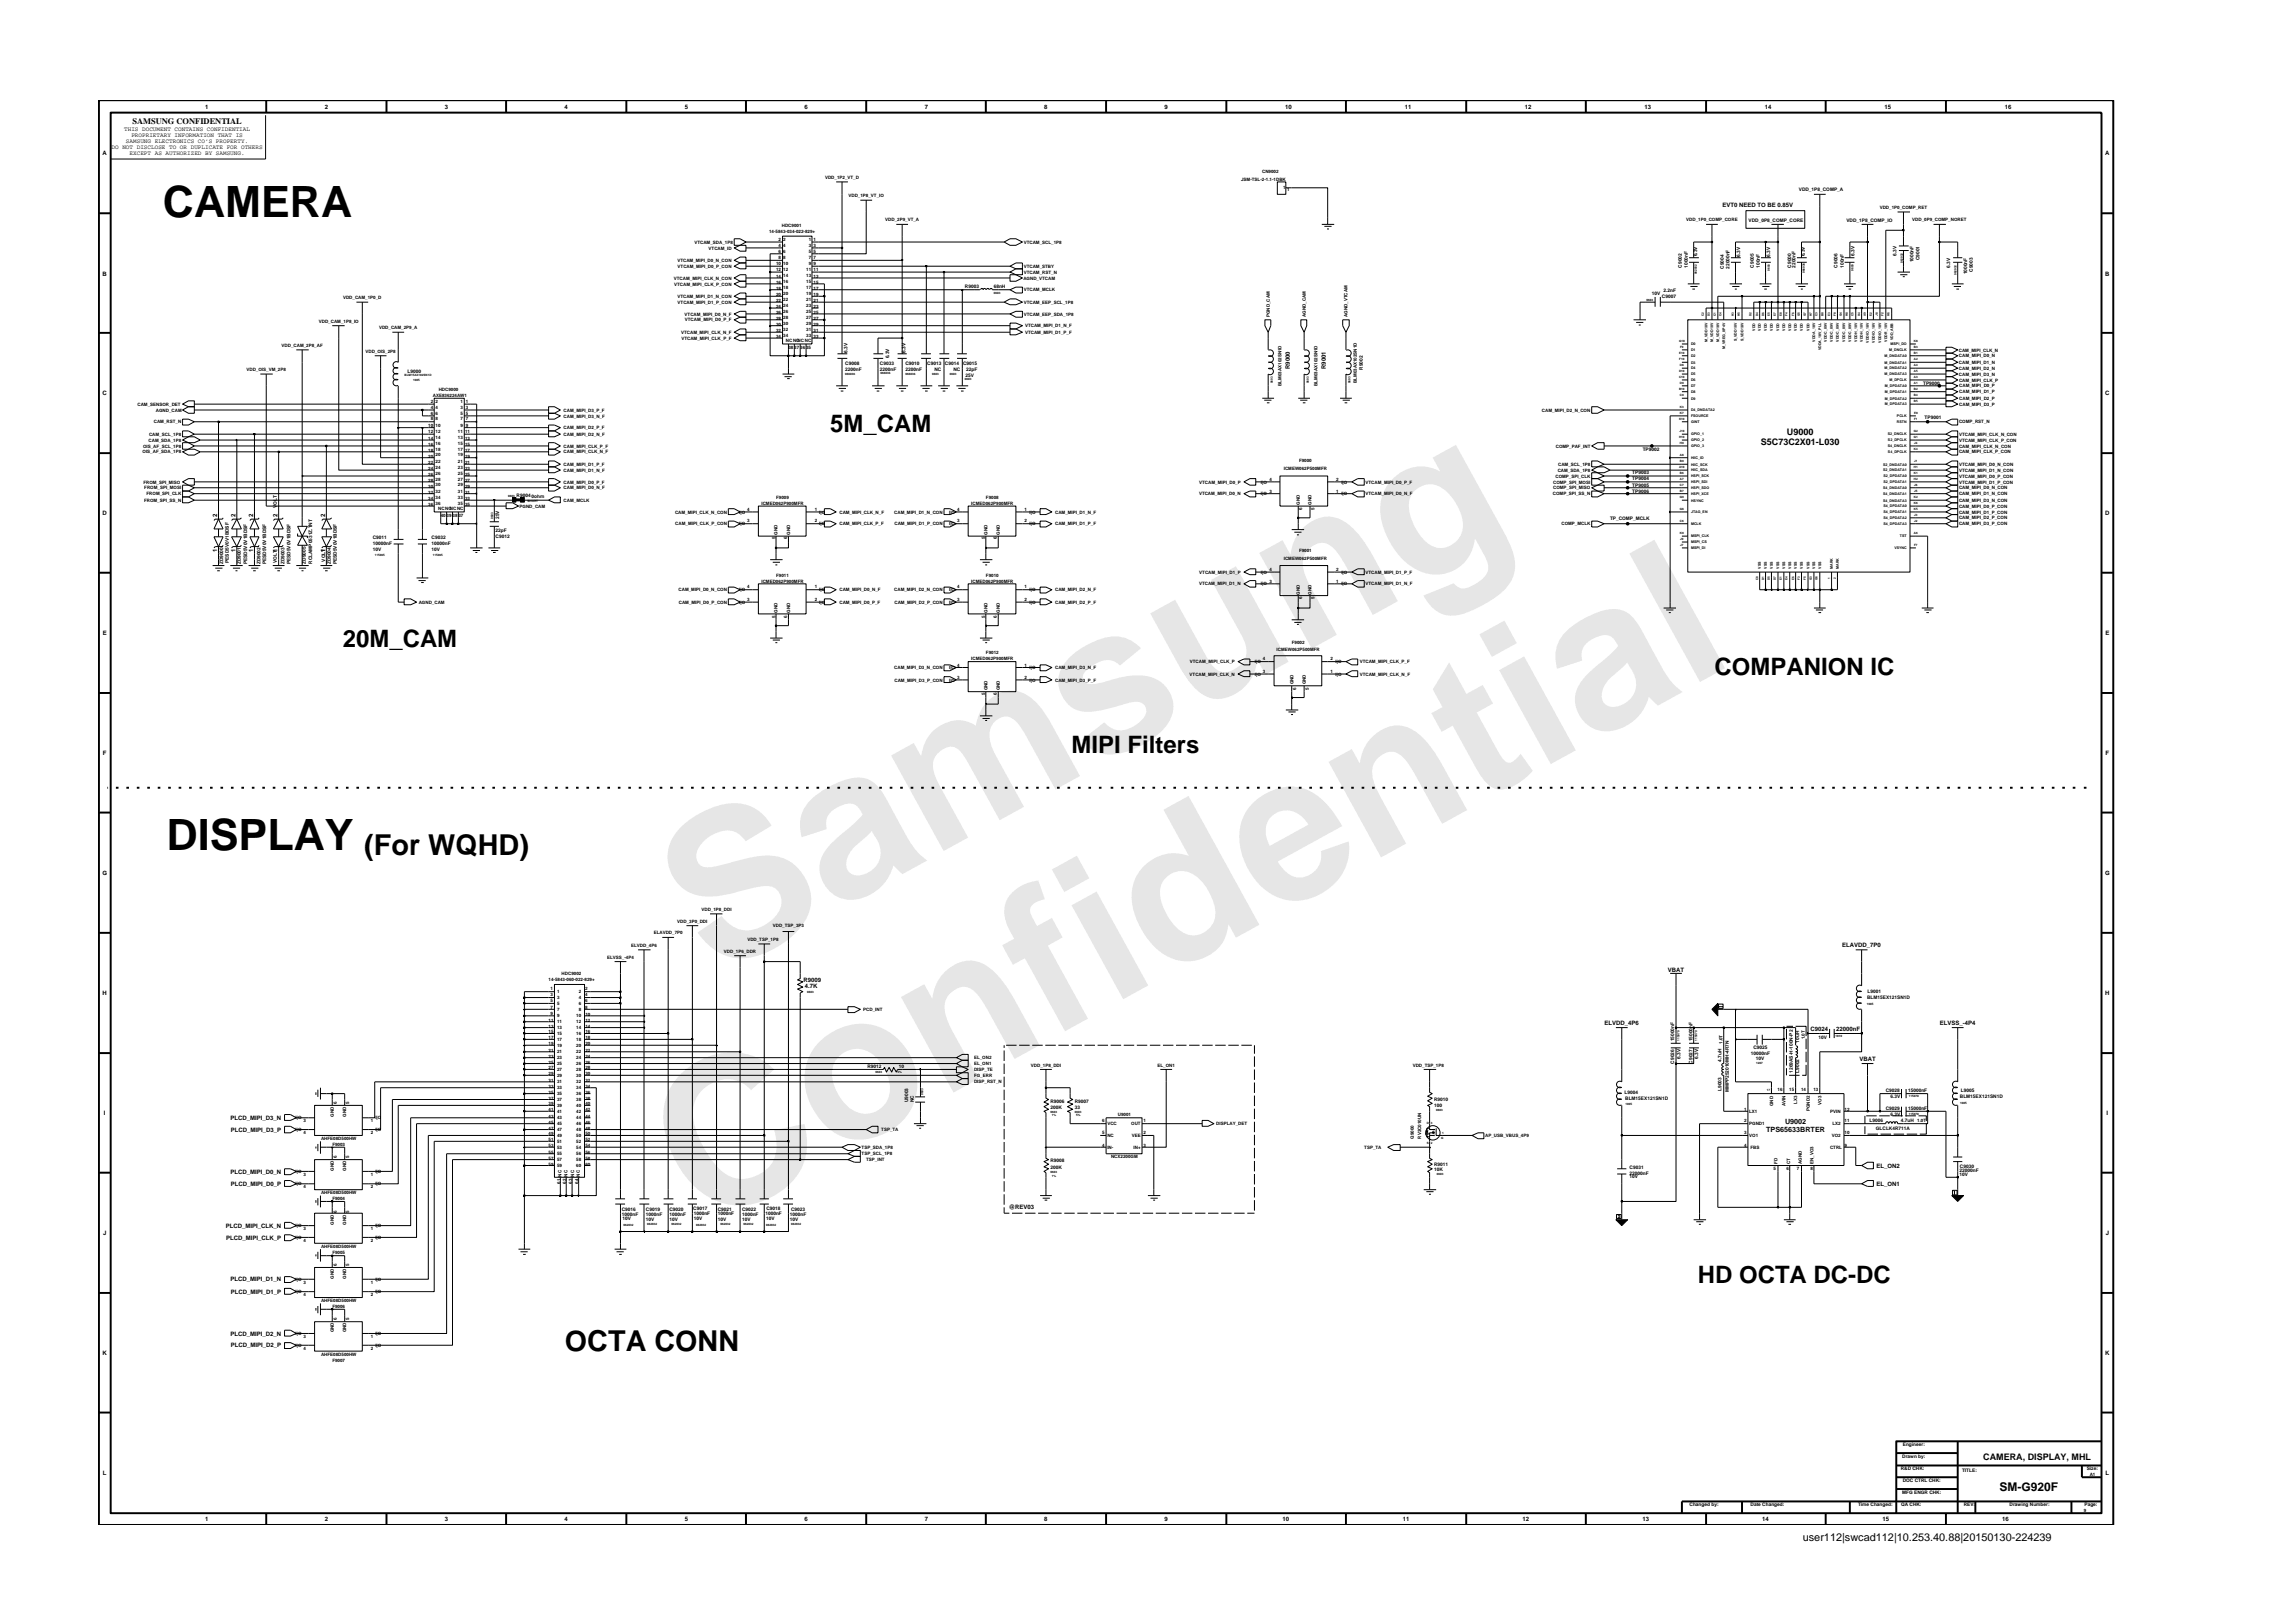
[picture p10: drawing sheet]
<svg xmlns="http://www.w3.org/2000/svg" width="297mm" height="210mm" viewBox="0 0 297 210" stroke-linecap="round" stroke-linejoin="round" font-family="sans-serif">
<defs><g id="words">
<g font-size="26.5" fill="#e6e6e6">
<text x="92.4" y="126.7" transform="rotate(-29 92.4 126.7)">Samsung</text>
<text x="91.1" y="159.4" transform="rotate(-29 91.1 159.4)">Confidential</text>
</g>
<g font-size="5.6">
<text x="21.1" y="28.1">CAMERA</text>
<text x="21.6" y="110.1">DISPLAY</text>
</g>
<g font-size="3.7">
<text x="47.2" y="110.8">(For WQHD)</text>
<text x="73.2" y="175">OCTA CONN</text>
</g>
<g font-size="3.1">
<text x="107.6" y="56">5M_CAM</text>
<text x="44.4" y="83.8">20M_CAM</text>
<text x="222.1" y="87.5">COMPANION IC</text>
<text x="138.8" y="97.6">MIPI Filters</text>
<text x="219.9" y="166.3">HD OCTA DC-DC</text>
</g>
<text font-size="1.6" x="259" y="193.2">SM-G920F</text>
<text font-size="1.4" x="233.5" y="199.7">user112|swcad112|10.253.40.88|20150130-224239</text>
<g font-size="1.2">
<text x="228.1" y="57.6">S5C73C2X01-L030</text>
<text x="231.5" y="56.4">U9000</text>
<text x="256.9" y="189.1">CAMERA, DISPLAY, MHL</text>
</g>
<text font-size="1.1" x="17.2" y="16.1">SAMSUNG CONFIDENTIAL</text>
<g font-size=".9">
<text x="228.8" y="146.7">TPS65633BRTER</text>
<text x="231.2" y="145.7">U9002</text>
</g>
<g font-size=".8">
<text x="16.1" y="17">THIS DOCUMENT CONTAINS CONFIDENTIAL</text>
<text x="17" y="17.8">PROPRIETARY INFORMATION THAT IS</text>
<text x="26.6" y="14.1">1</text>
<text x="42.1" y="14.1">2</text>
<text x="57.6" y="14.1">3</text>
<text x="73.1" y="14.1">4</text>
<text x="88.7" y="14.1">5</text>
<text x="104.2" y="14.1">6</text>
<text x="119.8" y="14.1">7</text>
<text x="135.3" y="14.1">8</text>
<text x="150.9" y="14.1">9</text>
<text x="166.5" y="14.1">10</text>
<text x="182" y="14.1">11</text>
<text x="197.5" y="14.1">12</text>
<text x="213" y="14.1">13</text>
<text x="228.6" y="14.1">14</text>
<text x="244.1" y="14.1">15</text>
<text x="259.7" y="14.1">16</text>
<text x="13.3" y="20.1">A</text>
<text x="14.5" y="19.3">DO NOT DISCLOSE TO OR DUPLICATE FOR OTHERS</text>
<text x="16.3" y="18.5">SAMSUNG ELECTRONICS CO’S PROPERTY.</text>
<text x="16.8" y="20.1">EXCEPT AS AUTHORIZED BY SAMSUNG.</text>
<text x="272.7" y="20.1">A</text>
<text x="223.1" y="26.9">EVT0 NEED TO BE 0.85V</text>
<text x="13.3" y="35.7">B</text>
<text x="272.7" y="35.7">B</text>
<text x="167.1" y="47.8" transform="rotate(-90 167.1 47.8)">R9000</text>
<text x="171.8" y="47.8" transform="rotate(-90 171.8 47.8)">R9001</text>
<text x="13.3" y="51.2">C</text>
<text x="272.7" y="51.2">C</text>
<text x="13.3" y="66.8">D</text>
<text x="28.1" y="71.6" transform="rotate(-90 28.1 71.6)">1</text>
<text x="28.1" y="66.9" transform="rotate(-90 28.1 66.9)">2</text>
<text x="30.5" y="71.6" transform="rotate(-90 30.5 71.6)">1</text>
<text x="30.5" y="66.9" transform="rotate(-90 30.5 66.9)">2</text>
<text x="32.8" y="71.6" transform="rotate(-90 32.8 71.6)">1</text>
<text x="32.8" y="66.9" transform="rotate(-90 32.8 66.9)">2</text>
<text x="35.9" y="71.6" transform="rotate(-90 35.9 71.6)">1</text>
<text x="35.9" y="66.9" transform="rotate(-90 35.9 66.9)">2</text>
<text x="42.1" y="71.6" transform="rotate(-90 42.1 71.6)">1</text>
<text x="42.1" y="66.9" transform="rotate(-90 42.1 66.9)">2</text>
<text x="272.7" y="66.8">D</text>
<text x="13.3" y="82.3">E</text>
<text x="272.7" y="82.3">E</text>
<text x="13.3" y="97.8">F</text>
<text x="272.8" y="97.8">F</text>
<text x="13.3" y="113.3">G</text>
<text x="272.7" y="113.3">G</text>
<text x="216.1" y="125.9">VBAT</text>
<text x="238.7" y="122.7">ELAVDD_7P0</text>
<text x="13.3" y="128.9">H</text>
<text x="104.1" y="127.3">R9009</text>
<text x="104.3" y="128">4.7K</text>
<text x="272.7" y="128.9">H</text>
<text x="207.9" y="132.8">ELVDD_4P6</text>
<text x="234.6" y="133.5">C9024</text>
<text x="237.9" y="133.5">22000nF</text>
<text x="240.9" y="137.5">VBAT</text>
<text x="251.3" y="132.8">ELVSS_-4P4</text>
<text x="13.5" y="144.4">I</text>
<text x="29.9" y="145.1">PLCD_MIPI_D3_N</text>
<text x="29.9" y="146.6">PLCD_MIPI_D3_P</text>
<text x="272.9" y="144.4">I</text>
<text x="29.9" y="152">PLCD_MIPI_D0_N</text>
<text x="29.9" y="153.6">PLCD_MIPI_D0_P</text>
<text x="243.1" y="153.6">EL_ON1</text>
<text x="243.1" y="151.3">EL_ON2</text>
<text x="13.4" y="160">J</text>
<text x="29.3" y="159.1">PLCD_MIPI_CLK_N</text>
<text x="29.3" y="160.6">PLCD_MIPI_CLK_P</text>
<text x="130.7" y="156.7">@REV03</text>
<text x="272.8" y="160">J</text>
<text x="29.9" y="166">PLCD_MIPI_D1_N</text>
<text x="29.9" y="167.6">PLCD_MIPI_D1_P</text>
<text x="29.9" y="173">PLCD_MIPI_D2_N</text>
<text x="13.3" y="175.5">K</text>
<text x="29.9" y="174.6">PLCD_MIPI_D2_P</text>
<text x="272.7" y="175.5">K</text>
<text x="13.3" y="191.1">L</text>
<text x="272.8" y="191.1">L</text>
<text x="26.6" y="197.1">1</text>
<text x="42.1" y="197.1">2</text>
<text x="57.6" y="197.1">3</text>
<text x="73.1" y="197.1">4</text>
<text x="88.7" y="197.1">5</text>
<text x="104.2" y="197.1">6</text>
<text x="119.8" y="197.1">7</text>
<text x="135.3" y="197.1">8</text>
<text x="150.9" y="197.1">9</text>
<text x="166.1" y="197.1">10</text>
<text x="181.7" y="197.1">11</text>
<text x="197.2" y="197.1">12</text>
<text x="212.8" y="197.1">13</text>
<text x="228.3" y="197.1">14</text>
<text x="243.9" y="197.1">15</text>
<text x="259.4" y="197.1">16</text>
</g>
<g font-size=".6">
<text x="106.9" y="23.2">VDD_1P2_VT_D</text>
<text x="160.8" y="23.4">JSM-TSL-2-1.1-1DBK</text>
<text x="163.5" y="22.5">CN9002</text>
<text x="101.3" y="29.4">HDC9001</text>
<text x="109.9" y="25.6">VDD_1P8_VT_IO</text>
<text x="114.7" y="28.7">VDD_2P9_VT_A</text>
<text x="166.2" y="24.5">1</text>
<text x="166.7" y="24.8">1</text>
<text x="218.4" y="28.7">VDD_1P0_COMP_CORE</text>
<text x="226.5" y="28.7">VDD_0P8_COMP_CORE</text>
<text x="233" y="24.8">VDD_1P8_COMP_A</text>
<text x="239.2" y="28.7">VDD_1P8_COMP_IO</text>
<text x="243.5" y="27.1">VDD_1P0_COMP_RET</text>
<text x="247.7" y="28.7">VDD_0P9_COMP_NORET</text>
<text x="87.7" y="33.9">VTCAM_MIPI_D0_N_CON</text>
<text x="87.8" y="34.7">VTCAM_MIPI_D0_P_CON</text>
<text x="90" y="31.6">VTCAM_SDA_1P8</text>
<text x="91.8" y="32.3">VTCAM_ID</text>
<text x="99.6" y="30.2">14-5843-034-022-829+</text>
<text x="100.5" y="34.3">10 10</text>
<text x="100.5" y="35.1">12 12</text>
<text x="100.9" y="31.2">2</text>
<text x="100.9" y="31.9">4 4</text>
<text x="100.9" y="32.8">6 6</text>
<text x="100.9" y="33.6">8</text>
<text x="101.5" y="31.2">2</text>
<text x="101.5" y="35.8">14</text>
<text x="101.5" y="33.6">8</text>
<text x="104.5" y="35.1">11 11</text>
<text x="104.5" y="35.8">13</text>
<text x="104.8" y="31.2">1</text>
<text x="104.8" y="32.8">5 5</text>
<text x="104.8" y="33.6">7</text>
<text x="104.8" y="31.9">3 3</text>
<text x="104.8" y="34.3">9 9</text>
<text x="105.4" y="31.2">1</text>
<text x="105.4" y="33.6">7</text>
<text x="132.6" y="34.7">VTCAM_STBY</text>
<text x="132.6" y="35.5">VTCAM_RST_N</text>
<text x="132.6" y="31.6">VTCAM_SCL_1P8</text>
<text x="217.9" y="34.7" transform="rotate(-90 217.9 34.7)">C9002</text>
<text x="218.6" y="34.7" transform="rotate(-90 218.6 34.7)">1000nF</text>
<text x="219.9" y="33.2" transform="rotate(-90 219.9 33.2)">6.3V</text>
<text x="223.3" y="34.8" transform="rotate(-90 223.3 34.8)">C9004</text>
<text x="224.1" y="34.8" transform="rotate(-90 224.1 34.8)">22000nF</text>
<text x="225.4" y="33.3" transform="rotate(-90 225.4 33.3)">6.3V</text>
<text x="227.2" y="34.7" transform="rotate(-90 227.2 34.7)">C9005</text>
<text x="228" y="34.7" transform="rotate(-90 228 34.7)">100nF</text>
<text x="229.3" y="33.3" transform="rotate(-90 229.3 33.3)">6.3V</text>
<text x="232" y="34.7" transform="rotate(-90 232 34.7)">C9000</text>
<text x="232.6" y="34.7" transform="rotate(-90 232.6 34.7)">2200nF</text>
<text x="233.8" y="33.2" transform="rotate(-90 233.8 33.2)">6.3V</text>
<text x="238" y="34.7" transform="rotate(-90 238 34.7)">C9006</text>
<text x="238.9" y="34.7" transform="rotate(-90 238.9 34.7)">100nF</text>
<text x="240.2" y="33.1" transform="rotate(-90 240.2 33.1)">6.3V</text>
<text x="245.7" y="33.1" transform="rotate(-90 245.7 33.1)">6.3V</text>
<text x="247.9" y="34" transform="rotate(-90 247.9 34)">1000nF</text>
<text x="248.6" y="33.7" transform="rotate(-90 248.6 33.7)">C9001</text>
<text x="252.6" y="34.7" transform="rotate(-90 252.6 34.7)">6.3V</text>
<text x="254.8" y="35.5" transform="rotate(-90 254.8 35.5)">1000nF</text>
<text x="255.6" y="35.2" transform="rotate(-90 255.6 35.2)">C9003</text>
<text x="41.3" y="41.9">VDD_CAM_1P8_IO</text>
<text x="44.4" y="38.8">VDD_CAM_1P0_D</text>
<text x="87.3" y="36.2">VTCAM_MIPI_CLK_N_CON</text>
<text x="87.3" y="37">VTCAM_MIPI_CLK_P_CON</text>
<text x="87.7" y="38.6">VTCAM_MIPI_D1_N_CON</text>
<text x="87.8" y="39.4">VTCAM_MIPI_D1_P_CON</text>
<text x="88.7" y="40.9">VTCAM_MIPI_D0_N_F</text>
<text x="88.7" y="41.6">VTCAM_MIPI_D0_P_F</text>
<text x="100.5" y="39.9">24</text>
<text x="100.5" y="39.1">22</text>
<text x="100.5" y="38.4">20</text>
<text x="100.5" y="36">14</text>
<text x="100.5" y="37.5">18</text>
<text x="100.5" y="36.8">16</text>
<text x="100.5" y="40.7">26</text>
<text x="100.5" y="41.4">28</text>
<text x="101.5" y="39.7">24</text>
<text x="101.5" y="39">22</text>
<text x="101.5" y="38.2">20</text>
<text x="101.5" y="37.5">18</text>
<text x="101.5" y="36.6">16</text>
<text x="101.5" y="40.5">26</text>
<text x="101.5" y="41.3">28</text>
<text x="104.5" y="39.7">23</text>
<text x="104.5" y="39">21</text>
<text x="104.5" y="38.2">19</text>
<text x="104.5" y="36.6">15</text>
<text x="104.5" y="37.5">17</text>
<text x="104.5" y="41.3">27</text>
<text x="104.5" y="40.5">25</text>
<text x="105.4" y="39.9">23</text>
<text x="105.4" y="39.1">21</text>
<text x="105.4" y="36">13</text>
<text x="105.4" y="38.4">19</text>
<text x="105.4" y="36.8">15</text>
<text x="105.4" y="37.5">17</text>
<text x="105.4" y="40.7">25</text>
<text x="105.4" y="41.4">27</text>
<text x="125" y="37.4">R9003</text>
<text x="128.7" y="37.4">68nH</text>
<text x="132.6" y="36.2">AGND_VTCAM</text>
<text x="132.6" y="37.7">VTCAM_MCLK</text>
<text x="132.6" y="39.4">VTCAM_EEP_SCL_1P8</text>
<text x="132.6" y="40.9">VTCAM_EEP_SDA_1P8</text>
<text x="164.5" y="41.1" transform="rotate(-90 164.5 41.1)">PGND_CAM</text>
<text x="169.2" y="41.1" transform="rotate(-90 169.2 41.1)">AGND_CAM</text>
<text x="174.6" y="41.1" transform="rotate(-90 174.6 41.1)">AGND_VTCAM</text>
<text x="214" y="38.2">10V</text>
<text x="215.3" y="38.6">C9007</text>
<text x="215.5" y="37.8">2.2nF</text>
<text x="36.5" y="44.9">VDD_CAM_2P8_AF</text>
<text x="47.3" y="45.7">VDD_OIS_2P8</text>
<text x="49.1" y="42.7">VDD_CAM_2P9_A</text>
<text x="88.2" y="43.3">VTCAM_MIPI_CLK_N_F</text>
<text x="88.3" y="44">VTCAM_MIPI_CLK_P_F</text>
<text x="100.5" y="43.8">34</text>
<text x="100.5" y="42.2">30</text>
<text x="100.5" y="43">32</text>
<text x="101.5" y="43.6">34</text>
<text x="101.5" y="42.1">30</text>
<text x="101.5" y="42.9">32</text>
<text x="101.8" y="44.3">NCNCNCNC</text>
<text x="102.1" y="45.2">38</text>
<text x="102.9" y="45.2">37</text>
<text x="103.7" y="45.2">36</text>
<text x="104.4" y="45.2">35</text>
<text x="104.5" y="42.9">31</text>
<text x="104.5" y="43.6">33</text>
<text x="104.5" y="42.1">29</text>
<text x="105.4" y="43">31</text>
<text x="105.4" y="43.8">33</text>
<text x="105.4" y="42.2">29</text>
<text x="109.5" y="47.3">C9008</text>
<text x="109.8" y="45.7" transform="rotate(-90 109.8 45.7)">6.3V</text>
<text x="114" y="47.3">C9033</text>
<text x="115.2" y="46.4" transform="rotate(-90 115.2 46.4)">6.3V</text>
<text x="117.3" y="47.3">C9010</text>
<text x="117.3" y="45.7" transform="rotate(-90 117.3 45.7)">6.3V</text>
<text x="120.1" y="47.3">C9013</text>
<text x="122.4" y="47.3">C9014</text>
<text x="124.8" y="47.3">C9015</text>
<text x="132.8" y="42.4">VTCAM_MIPI_D1_N_F</text>
<text x="132.8" y="43.3">VTCAM_MIPI_D1_P_F</text>
<text x="176.5" y="47.9" transform="rotate(-90 176.5 47.9)">R9002</text>
<text x="253.7" y="45.5">CAM_MIPI_CLK_N</text>
<text x="253.8" y="46.3">CAM_MIPI_D0_N</text>
<text x="253.8" y="47.1">CAM_MIPI_D1_N</text>
<text x="253.8" y="47.9">CAM_MIPI_D2_N</text>
<text x="17.8" y="52.6">CAM_SENSOR_DET</text>
<text x="20.2" y="53.3">AGND_CAM</text>
<text x="31.9" y="48.1">VDD_OIS_VM_2P8</text>
<text x="52.8" y="48.3">L9000</text>
<text x="55.8" y="52.9">4</text>
<text x="55.8" y="52.2">2 2</text>
<text x="55.8" y="53.7">6</text>
<text x="56.1" y="51.4">AXE836224AW1</text>
<text x="56.4" y="52.9">4</text>
<text x="56.4" y="53.7">6</text>
<text x="56.8" y="50.7">HDC9000</text>
<text x="59.6" y="53.7">5</text>
<text x="59.6" y="52.9">3</text>
<text x="59.6" y="52.2">1</text>
<text x="60.3" y="53.7">5</text>
<text x="60.3" y="52.9">3</text>
<text x="60.3" y="52.2">1</text>
<text x="73" y="53.3">CAM_MIPI_D3_P_F</text>
<text x="109.5" y="48">2200nF</text>
<text x="114" y="48">2200nF</text>
<text x="117.3" y="48">2200nF</text>
<text x="121.1" y="48">NC</text>
<text x="123.5" y="48">NC</text>
<text x="125.1" y="48.8">25V</text>
<text x="125.2" y="48">22pF</text>
<text x="166" y="50" transform="rotate(-90 166 50)">BLM03AX102SN1D</text>
<text x="170.7" y="50" transform="rotate(-90 170.7 50)">BLM03AX102SN1D</text>
<text x="175.8" y="49.6" transform="rotate(-90 175.8 49.6)">BLM03AX102SN1D</text>
<text x="199.7" y="53.3">CAM_MIPI_D2_N_CON</text>
<text x="249.1" y="49.9">TP9000</text>
<text x="253.8" y="48.7">CAM_MIPI_D3_N</text>
<text x="253.8" y="49.4">CAM_MIPI_CLK_P</text>
<text x="253.8" y="50.2">CAM_MIPI_D0_P</text>
<text x="253.8" y="51">CAM_MIPI_D1_P</text>
<text x="253.8" y="51.8">CAM_MIPI_D2_P</text>
<text x="253.8" y="52.6">CAM_MIPI_D3_P</text>
<text x="18.5" y="58.7">OIS_AF_SDA_1P8</text>
<text x="18.5" y="58">OIS_AF_SCL_1P8</text>
<text x="19.2" y="57.2">CAM_SDA_1P8</text>
<text x="19.3" y="56.5">CAM_SCL_1P8</text>
<text x="19.9" y="54.9">CAM_RST_N</text>
<text x="55.5" y="55.3">10</text>
<text x="55.5" y="57">14</text>
<text x="55.5" y="58.5">18</text>
<text x="55.5" y="59.3">20</text>
<text x="55.5" y="56.1">12</text>
<text x="55.5" y="57.8">16</text>
<text x="55.8" y="54.5">8</text>
<text x="56.4" y="55.3">10</text>
<text x="56.4" y="54.5">8</text>
<text x="56.4" y="58.4">18</text>
<text x="56.4" y="59.1">20</text>
<text x="56.4" y="60">22</text>
<text x="56.4" y="56.1">12</text>
<text x="56.4" y="56.8">14</text>
<text x="56.4" y="57.6">16</text>
<text x="59.3" y="59.1">19</text>
<text x="59.3" y="60">21</text>
<text x="59.3" y="56.1">11</text>
<text x="59.3" y="56.8">13</text>
<text x="59.3" y="57.6">15</text>
<text x="59.3" y="58.4">17</text>
<text x="59.6" y="54.5">7 7</text>
<text x="59.6" y="55.3">9</text>
<text x="60.3" y="56.1">11</text>
<text x="60.3" y="57">13</text>
<text x="60.3" y="59.3">19</text>
<text x="60.3" y="57.8">15</text>
<text x="60.3" y="58.5">17</text>
<text x="60.3" y="55.3">9</text>
<text x="73" y="55.6">CAM_MIPI_D2_P_F</text>
<text x="73" y="54.1">CAM_MIPI_D3_N_F</text>
<text x="73" y="56.5">CAM_MIPI_D2_N_F</text>
<text x="73" y="58">CAM_MIPI_CLK_P_F</text>
<text x="73" y="58.7">CAM_MIPI_CLK_N_F</text>
<text x="168.3" y="59.9">F9000</text>
<text x="201.5" y="58">COMP_PAF_INT</text>
<text x="212.8" y="58.4">TP9002</text>
<text x="249.3" y="54.3">TP9001</text>
<text x="253.8" y="57.2">VTCAM_MIPI_CLK_P_CON</text>
<text x="253.8" y="56.5">VTCAM_MIPI_CLK_N_CON</text>
<text x="253.8" y="58">CAM_MIPI_CLK_N_CON</text>
<text x="253.8" y="54.9">COMP_RST_N</text>
<text x="253.8" y="58.7">CAM_MIPI_CLK_P_CON</text>
<text x="18.6" y="62.6">FROM_SPI_MISO</text>
<text x="18.7" y="65">FROM_SPI_SS_N</text>
<text x="18.7" y="63.4">FROM_SPI_MOSI</text>
<text x="19" y="64.2">FROM_SPI_CLK</text>
<text x="35.9" y="65.8" transform="rotate(-90 35.9 65.8)">VOLT</text>
<text x="55.5" y="60.1">22</text>
<text x="55.5" y="60.9">24</text>
<text x="55.5" y="64">32</text>
<text x="55.5" y="64.8">34</text>
<text x="55.5" y="65.6">36</text>
<text x="55.5" y="61.7">26</text>
<text x="55.5" y="63.2">30</text>
<text x="55.5" y="62.4">28</text>
<text x="56.4" y="60.7">24</text>
<text x="56.4" y="63.9">32</text>
<text x="56.4" y="64.6">34</text>
<text x="56.4" y="65.4">36</text>
<text x="56.4" y="61.5">26</text>
<text x="56.4" y="62.3">28</text>
<text x="56.4" y="63">30</text>
<text x="59.3" y="64.6">33</text>
<text x="59.3" y="65.4">35</text>
<text x="59.3" y="60.7">23</text>
<text x="59.3" y="61.5">25</text>
<text x="59.3" y="62.3">27</text>
<text x="59.3" y="63">29</text>
<text x="59.3" y="63.9">31</text>
<text x="60.3" y="60.1">21</text>
<text x="60.3" y="60.9">23</text>
<text x="60.3" y="64.8">33</text>
<text x="60.3" y="65.6">35</text>
<text x="60.3" y="61.7">25</text>
<text x="60.3" y="64">31</text>
<text x="60.3" y="62.4">27</text>
<text x="60.3" y="63.2">29</text>
<text x="66.9" y="64.4">R9004</text>
<text x="67.3" y="65.8">PGND_CAM</text>
<text x="68.9" y="64.5">0ohm</text>
<text x="73" y="60.4">CAM_MIPI_D1_P_F</text>
<text x="73" y="61.1">CAM_MIPI_D1_N_F</text>
<text x="73" y="62.6">CAM_MIPI_D0_P_F</text>
<text x="73" y="63.4">CAM_MIPI_D0_N_F</text>
<text x="73" y="65">CAM_MCLK</text>
<text x="98.6" y="65.4">ICMED062P900MFR</text>
<text x="100.5" y="64.6">F9009</text>
<text x="125.8" y="65.4">ICMED062P900MFR</text>
<text x="127.7" y="64.6">F9008</text>
<text x="155.3" y="64.2">VTCAM_MIPI_D0_N</text>
<text x="155.4" y="62.6">VTCAM_MIPI_D0_P</text>
<text x="163.3" y="64.2">I|O</text>
<text x="163.3" y="62.6">I|O</text>
<text x="164.5" y="63.9">3</text>
<text x="164.5" y="62.3">4</text>
<text x="166.3" y="60.9">ICMEW062P500MFR</text>
<text x="168.4" y="65.4" transform="rotate(-90 168.4 65.4)">GND</text>
<text x="169.9" y="65.4" transform="rotate(-90 169.9 65.4)">GND</text>
<text x="173.1" y="63.9">1</text>
<text x="173.1" y="62.3">2</text>
<text x="173.8" y="64.2">I|O</text>
<text x="173.8" y="62.6">I|O</text>
<text x="176.9" y="62.6">VTCAM_MIPI_D0_P_F</text>
<text x="176.9" y="64.2">VTCAM_MIPI_D0_N_F</text>
<text x="201.2" y="64.2">COMP_SPI_SS_N</text>
<text x="201.2" y="63.4">COMP_SPI_MISO</text>
<text x="201.2" y="62.6">COMP_SPI_MOSI</text>
<text x="201.5" y="61.9">COMP_SPI_CLK</text>
<text x="201.8" y="61.1">CAM_SDA_1P8</text>
<text x="201.8" y="60.4">CAM_SCL_1P8</text>
<text x="211.4" y="63.1">TP9005</text>
<text x="211.4" y="61.5">TP9003</text>
<text x="211.4" y="63.8">TP9006</text>
<text x="211.4" y="62.2">TP9004</text>
<text x="253.8" y="65.8">CAM_MIPI_D0_P_CON</text>
<text x="253.8" y="65">CAM_MIPI_D3_N_CON</text>
<text x="253.8" y="64.2">CAM_MIPI_D1_N_CON</text>
<text x="253.8" y="63.4">CAM_MIPI_D0_N_CON</text>
<text x="253.8" y="61.9">VTCAM_MIPI_D0_P_CON</text>
<text x="253.8" y="60.4">VTCAM_MIPI_D0_N_CON</text>
<text x="253.8" y="62.6">VTCAM_MIPI_D1_P_CON</text>
<text x="253.8" y="61.1">VTCAM_MIPI_D1_N_CON</text>
<text x="48.3" y="71.4">10V</text>
<text x="48.3" y="70.6">10000nF</text>
<text x="48.3" y="69.8">C9011</text>
<text x="55.9" y="69.8">C9032</text>
<text x="55.9" y="70.6">10000nF</text>
<text x="55.9" y="71.4">10V</text>
<text x="56.8" y="66.1">NCNCNCNC</text>
<text x="57.1" y="66.9">40</text>
<text x="57.9" y="66.9">39</text>
<text x="58.6" y="66.9">38</text>
<text x="59.4" y="66.9">37</text>
<text x="64.2" y="69.7">C9012</text>
<text x="64.2" y="68.9">22pF</text>
<text x="64.7" y="67.3" transform="rotate(-90 64.7 67.3)">25V</text>
<text x="87.4" y="66.5">CAM_MIPI_CLK_N_CON</text>
<text x="87.5" y="68.1">CAM_MIPI_CLK_P_CON</text>
<text x="95.8" y="68.1">I|O</text>
<text x="95.8" y="66.5">I|O</text>
<text x="96.8" y="67.7">3</text>
<text x="96.8" y="66.2">4</text>
<text x="100.4" y="69.9" transform="rotate(-90 100.4 69.9)">5</text>
<text x="100.7" y="69.3" transform="rotate(-90 100.7 69.3)">GND</text>
<text x="102" y="69.9" transform="rotate(-90 102 69.9)">6</text>
<text x="102.3" y="69.3" transform="rotate(-90 102.3 69.3)">GND</text>
<text x="105.5" y="66.2">1</text>
<text x="105.5" y="67.7">2</text>
<text x="106.1" y="66.5">I|O</text>
<text x="106.1" y="68.1">I|O</text>
<text x="108.7" y="66.5">CAM_MIPI_CLK_N_F</text>
<text x="108.7" y="68.1">CAM_MIPI_CLK_P_F</text>
<text x="115.8" y="66.5">CAM_MIPI_D1_N_CON</text>
<text x="115.9" y="68.1">CAM_MIPI_D1_P_CON</text>
<text x="122.9" y="68.1">I|O</text>
<text x="122.9" y="66.5">I|O</text>
<text x="124" y="67.7">3</text>
<text x="124" y="66.2">4</text>
<text x="127.6" y="69.9" transform="rotate(-90 127.6 69.9)">5</text>
<text x="127.9" y="69.3" transform="rotate(-90 127.9 69.3)">GND</text>
<text x="129.1" y="69.9" transform="rotate(-90 129.1 69.9)">6</text>
<text x="129.5" y="69.3" transform="rotate(-90 129.5 69.3)">GND</text>
<text x="132.7" y="66.2">1</text>
<text x="132.7" y="67.7">2</text>
<text x="133.4" y="66.5">I|O</text>
<text x="133.4" y="68.1">I|O</text>
<text x="136.7" y="66.5">CAM_MIPI_D1_N_F</text>
<text x="136.7" y="68.1">CAM_MIPI_D1_P_F</text>
<text x="168.3" y="71.6">F9001</text>
<text x="168.7" y="66.1" transform="rotate(-90 168.7 66.1)">6</text>
<text x="170.3" y="66.1" transform="rotate(-90 170.3 66.1)">5</text>
<text x="202.3" y="68.1">COMP_MCLK</text>
<text x="208.6" y="67.3">TP_COMP_MCLK</text>
<text x="253.8" y="68.1">CAM_MIPI_D3_P_CON</text>
<text x="253.8" y="67.3">CAM_MIPI_D2_P_CON</text>
<text x="253.8" y="66.5">CAM_MIPI_D1_P_CON</text>
<text x="28.9" y="73.1" transform="rotate(-90 28.9 73.1)">ZD9000</text>
<text x="29.7" y="72.9" transform="rotate(-90 29.7 72.9)">PESD5V0V1BDSF</text>
<text x="31.2" y="73.1" transform="rotate(-90 31.2 73.1)">ZD9001</text>
<text x="32" y="73.1" transform="rotate(-90 32 73.1)">PESD5V0V1BDSF</text>
<text x="33.7" y="73.1" transform="rotate(-90 33.7 73.1)">ZD9002</text>
<text x="34.5" y="73.1" transform="rotate(-90 34.5 73.1)">PESD5V0V1BDSF</text>
<text x="35.8" y="72.9" transform="rotate(-90 35.8 72.9)">VOLT</text>
<text x="36.9" y="73.1" transform="rotate(-90 36.9 73.1)">ZD9003</text>
<text x="37.6" y="73.1" transform="rotate(-90 37.6 73.1)">PESD5V0V1BDSF</text>
<text x="39.6" y="73" transform="rotate(-90 39.6 73)">ZD9005</text>
<text x="40.4" y="73.1" transform="rotate(-90 40.4 73.1)">RCLAMP0531Z.TNT</text>
<text x="42.1" y="72.8" transform="rotate(-90 42.1 72.8)">VOLT</text>
<text x="42.9" y="73.1" transform="rotate(-90 42.9 73.1)">ZD9004</text>
<text x="43.6" y="73.1" transform="rotate(-90 43.6 73.1)">PESD5V0V1BDSF</text>
<text x="87.9" y="76.6">CAM_MIPI_D0_N_CON</text>
<text x="95.8" y="76.6">I|O</text>
<text x="96.8" y="76.2">4</text>
<text x="96.8" y="77.8">3</text>
<text x="98.6" y="75.5">ICMED062P900MFR</text>
<text x="100.5" y="74.7">F9011</text>
<text x="105.5" y="76.2">1</text>
<text x="105.5" y="77.8">2</text>
<text x="106.1" y="76.6">I|O</text>
<text x="108.7" y="76.6">CAM_MIPI_D0_N_F</text>
<text x="115.8" y="76.6">CAM_MIPI_D2_N_CON</text>
<text x="122.9" y="76.6">I|O</text>
<text x="124" y="77.8">3</text>
<text x="124" y="76.2">4</text>
<text x="125.8" y="75.5">ICMED062P900MFR</text>
<text x="127.7" y="74.7">F9010</text>
<text x="132.7" y="76.2">1</text>
<text x="132.7" y="77.8">2</text>
<text x="133.4" y="76.6">I|O</text>
<text x="136.7" y="76.6">CAM_MIPI_D2_N_F</text>
<text x="155.3" y="75.8">VTCAM_MIPI_D1_N</text>
<text x="155.4" y="74.3">VTCAM_MIPI_D1_P</text>
<text x="163.3" y="75.8">I|O</text>
<text x="163.3" y="74.3">I|O</text>
<text x="164.5" y="75.5">3</text>
<text x="164.5" y="73.9">4</text>
<text x="166.3" y="72.5">ICMEW062P500MFR</text>
<text x="168.4" y="77.1" transform="rotate(-90 168.4 77.1)">GND</text>
<text x="168.7" y="77.7" transform="rotate(-90 168.7 77.7)">6</text>
<text x="169.9" y="77.1" transform="rotate(-90 169.9 77.1)">GND</text>
<text x="170.3" y="77.7" transform="rotate(-90 170.3 77.7)">5</text>
<text x="173.1" y="75.5">1</text>
<text x="173.1" y="73.9">2</text>
<text x="173.8" y="75.8">I|O</text>
<text x="173.8" y="74.3">I|O</text>
<text x="176.9" y="74.3">VTCAM_MIPI_D1_P_F</text>
<text x="176.9" y="75.8">VTCAM_MIPI_D1_N_F</text>
<text x="54.2" y="78.2">AGND_CAM</text>
<text x="87.9" y="78.2">CAM_MIPI_D0_P_CON</text>
<text x="95.8" y="78.2">I|O</text>
<text x="100.4" y="80" transform="rotate(-90 100.4 80)">5</text>
<text x="100.7" y="79.4" transform="rotate(-90 100.7 79.4)">GND</text>
<text x="102" y="80" transform="rotate(-90 102 80)">6</text>
<text x="102.3" y="79.4" transform="rotate(-90 102.3 79.4)">GND</text>
<text x="106.1" y="78.2">I|O</text>
<text x="108.7" y="78.2">CAM_MIPI_D0_P_F</text>
<text x="115.9" y="78.2">CAM_MIPI_D2_P_CON</text>
<text x="122.9" y="78.2">I|O</text>
<text x="127.6" y="80" transform="rotate(-90 127.6 80)">5</text>
<text x="127.9" y="79.4" transform="rotate(-90 127.9 79.4)">GND</text>
<text x="129.1" y="80" transform="rotate(-90 129.1 80)">6</text>
<text x="129.5" y="79.4" transform="rotate(-90 129.5 79.4)">GND</text>
<text x="133.4" y="78.2">I|O</text>
<text x="136.7" y="78.2">CAM_MIPI_D2_P_F</text>
<text x="167.4" y="83.4">F9002</text>
<text x="115.8" y="86.7">CAM_MIPI_D3_N_CON</text>
<text x="115.9" y="88.3">CAM_MIPI_D3_P_CON</text>
<text x="122.9" y="88.3">I|O</text>
<text x="122.9" y="86.7">I|O</text>
<text x="124" y="87.9">3</text>
<text x="124" y="86.4">4</text>
<text x="125.8" y="85.5">ICMED062P900MFR</text>
<text x="127.7" y="84.8">F9012</text>
<text x="127.9" y="89.4" transform="rotate(-90 127.9 89.4)">GND</text>
<text x="129.5" y="89.4" transform="rotate(-90 129.5 89.4)">GND</text>
<text x="132.7" y="86.4">1</text>
<text x="132.7" y="87.9">2</text>
<text x="133.4" y="86.7">I|O</text>
<text x="133.4" y="88.3">I|O</text>
<text x="136.7" y="88.3">CAM_MIPI_D3_P_F</text>
<text x="136.7" y="86.7">CAM_MIPI_D3_N_F</text>
<text x="154.1" y="87.5">VTCAM_MIPI_CLK_N</text>
<text x="154.1" y="85.9">VTCAM_MIPI_CLK_P</text>
<text x="162.6" y="87.5">I|O</text>
<text x="162.6" y="85.9">I|O</text>
<text x="163.6" y="87.2">3</text>
<text x="163.6" y="85.5">4</text>
<text x="165.4" y="84.4">ICMEW062P500MFR</text>
<text x="167.5" y="88.7" transform="rotate(-90 167.5 88.7)">GND</text>
<text x="167.9" y="89.3" transform="rotate(-90 167.9 89.3)">6</text>
<text x="169.2" y="88.7" transform="rotate(-90 169.2 88.7)">GND</text>
<text x="169.5" y="89.3" transform="rotate(-90 169.5 89.3)">5</text>
<text x="172.3" y="85.5">2</text>
<text x="172.3" y="87.2">1</text>
<text x="173" y="87.5">I|O</text>
<text x="173" y="85.9">I|O</text>
<text x="176.1" y="87.5">VTCAM_MIPI_CLK_N_F</text>
<text x="176.1" y="85.9">VTCAM_MIPI_CLK_P_F</text>
<text x="127.6" y="90.1" transform="rotate(-90 127.6 90.1)">5</text>
<text x="129.1" y="90.1" transform="rotate(-90 129.1 90.1)">6</text>
<text x="87.7" y="119.5">VDD_3P0_DDI</text>
<text x="90.9" y="118">VDD_1P8_DDI</text>
<text x="78.6" y="124.2">ELVSS_-4P4</text>
<text x="81.8" y="122.7">ELVDD_4P6</text>
<text x="84.7" y="121.1">ELAVDD_7P0</text>
<text x="93.8" y="123.4">VDD_1P6_DDR</text>
<text x="96.8" y="121.9">VDD_TSP_1P8</text>
<text x="100.1" y="120.1">VDD_TSP_3P3</text>
<text x="71.1" y="127.1">14-5843-060-022-829+</text>
<text x="71.3" y="128.3">1</text>
<text x="71.3" y="129.1">3</text>
<text x="71.3" y="129.8">5</text>
<text x="71.3" y="130.7">7</text>
<text x="71.3" y="131.4">9</text>
<text x="72.2" y="128.6">1</text>
<text x="72.2" y="129.4">3</text>
<text x="72.2" y="130.2">5</text>
<text x="72.2" y="131">7</text>
<text x="72.2" y="131.8">9</text>
<text x="72.8" y="126.4">HDC9002</text>
<text x="74.6" y="131.8">10</text>
<text x="75" y="128.6">2</text>
<text x="75" y="129.4">4</text>
<text x="75" y="130.2">6</text>
<text x="75" y="131">8</text>
<text x="75.8" y="128.3">2</text>
<text x="75.8" y="129.1">4</text>
<text x="75.8" y="130.7">8</text>
<text x="75.8" y="129.8">6</text>
<text x="75.8" y="131.6">10</text>
<text x="111.8" y="131">PCD_INT</text>
<text x="241.9" y="129.5">BLM15EX121SN1D</text>
<text x="241.9" y="128.7">L9001</text>
<text x="71.1" y="133.1">13</text>
<text x="71.1" y="133.9">15</text>
<text x="71.1" y="137">23</text>
<text x="71.1" y="132.4">11</text>
<text x="71.1" y="134.6">17</text>
<text x="71.1" y="135.4">19</text>
<text x="71.1" y="136.3">21</text>
<text x="71.1" y="137.8">25</text>
<text x="72.2" y="133.3">13</text>
<text x="72.2" y="134.1">15</text>
<text x="72.2" y="137.2">23</text>
<text x="72.2" y="132.5">11</text>
<text x="72.2" y="134.9">17</text>
<text x="72.2" y="135.7">19</text>
<text x="72.2" y="136.4">21</text>
<text x="72.2" y="138">25</text>
<text x="74.6" y="133.3">14</text>
<text x="74.6" y="134.1">16</text>
<text x="74.6" y="132.5">12</text>
<text x="74.6" y="134.9">18</text>
<text x="74.6" y="135.7">20</text>
<text x="74.6" y="136.4">22</text>
<text x="74.6" y="137.2">24</text>
<text x="74.6" y="138">26</text>
<text x="75.8" y="133.1">14</text>
<text x="75.8" y="133.9">16</text>
<text x="75.8" y="137">24</text>
<text x="75.8" y="132.4">12</text>
<text x="75.8" y="134.6">18</text>
<text x="75.8" y="136.3">22</text>
<text x="75.8" y="135.4">20</text>
<text x="75.8" y="137.8">26</text>
<text x="126.2" y="137.2">EL_ON2</text>
<text x="126.2" y="138">EL_ON1</text>
<text x="216.9" y="137.8" transform="rotate(-90 216.9 137.8)">C9026</text>
<text x="216.9" y="134.9" transform="rotate(-90 216.9 134.9)">15000nF</text>
<text x="217.7" y="137.2" transform="rotate(-90 217.7 137.2)">6.3V</text>
<text x="219.2" y="134.9" transform="rotate(-90 219.2 134.9)">15000nF</text>
<text x="219.2" y="137.8" transform="rotate(-90 219.2 137.8)">C9027</text>
<text x="220" y="137.2" transform="rotate(-90 220 137.2)">6.3V</text>
<text x="223" y="137.5" transform="rotate(-90 223 137.5)">4.7uH</text>
<text x="223.1" y="135.2" transform="rotate(-90 223.1 135.2)">1.0T</text>
<text x="226.8" y="136.7">10000nF</text>
<text x="227.1" y="135.9">C9025</text>
<text x="227.4" y="137.3">10V</text>
<text x="233.1" y="135.1" transform="rotate(-90 233.1 135.1)">10uH</text>
<text x="233.8" y="134.6" transform="rotate(-90 233.8 134.6)">1.0T</text>
<text x="235.6" y="134.6">10V</text>
<text x="43.6" y="143" transform="rotate(-90 43.6 143)">6</text>
<text x="45.2" y="143" transform="rotate(-90 45.2 143)">5</text>
<text x="71.1" y="142.4">37</text>
<text x="71.1" y="138.5">27</text>
<text x="71.1" y="139.3">29</text>
<text x="71.1" y="143.2">39</text>
<text x="71.1" y="140.9">33</text>
<text x="71.1" y="141.7">35</text>
<text x="71.1" y="144">41</text>
<text x="71.1" y="140.2">31</text>
<text x="72.2" y="142.6">37</text>
<text x="72.2" y="138.7">27</text>
<text x="72.2" y="139.6">29</text>
<text x="72.2" y="141.1">33</text>
<text x="72.2" y="141.8">35</text>
<text x="72.2" y="143.5">39</text>
<text x="72.2" y="140.3">31</text>
<text x="74.6" y="142.6">38</text>
<text x="74.6" y="138.7">28</text>
<text x="74.6" y="139.6">30</text>
<text x="74.6" y="141.1">34</text>
<text x="74.6" y="141.8">36</text>
<text x="74.6" y="143.5">40</text>
<text x="74.6" y="140.3">32</text>
<text x="75.8" y="142.4">38</text>
<text x="75.8" y="139.3">30</text>
<text x="75.8" y="140.9">34</text>
<text x="75.8" y="141.7">36</text>
<text x="75.8" y="138.5">28</text>
<text x="75.8" y="140.2">32</text>
<text x="75.8" y="143.2">40</text>
<text x="75.8" y="144">42</text>
<text x="112.4" y="138.4">R9012</text>
<text x="116.4" y="138.4">10</text>
<text x="117.6" y="142.8" transform="rotate(-90 117.6 142.8)">U9003</text>
<text x="118.4" y="142.8" transform="rotate(-90 118.4 142.8)">NC</text>
<text x="126.2" y="138.8">DISP_TE</text>
<text x="126.2" y="139.5">FG_ERR</text>
<text x="126.2" y="140.4">DISP_RST_N</text>
<text x="133.5" y="138.2">VDD_1P8_DDI</text>
<text x="136.1" y="143.6">200K</text>
<text x="136.1" y="142.9">R9006</text>
<text x="139.2" y="143.6">33</text>
<text x="139.2" y="142.9">R9007</text>
<text x="149.9" y="138.2">EL_ON1</text>
<text x="183" y="138.2">VDD_TSP_1P8</text>
<text x="185.8" y="143.5">100</text>
<text x="185.8" y="142.6">R9010</text>
<text x="210.4" y="141.7">L9004</text>
<text x="210.5" y="142.5">BLM15EX121SN1D</text>
<text x="223" y="141.3" transform="rotate(-90 223 141.3)">L9003</text>
<text x="223.9" y="141.5" transform="rotate(-90 223.9 141.5)">MMPP252010MH-4R7N</text>
<text x="225.9" y="143.9">1</text>
<text x="229.7" y="143.3" transform="rotate(-90 229.7 143.3)">GND</text>
<text x="230.3" y="141.3">16</text>
<text x="231.3" y="143.3" transform="rotate(-90 231.3 143.3)">AVIN</text>
<text x="231.8" y="141.3">15</text>
<text x="232.2" y="139" transform="rotate(-90 232.2 139)">1269AS-H-100N-P2</text>
<text x="232.8" y="143" transform="rotate(-90 232.8 143)">LX3</text>
<text x="233.1" y="138.9" transform="rotate(-90 233.1 138.9)">L9002</text>
<text x="233.3" y="141.3">14</text>
<text x="234.4" y="143.9" transform="rotate(-90 234.4 143.9)">PGND2</text>
<text x="234.9" y="141.3">13</text>
<text x="236" y="143.1" transform="rotate(-90 236 143.1)">VO3</text>
<text x="239" y="143.9">12</text>
<text x="244.3" y="141.5">C9028</text>
<text x="244.3" y="143.8">C9029</text>
<text x="244.9" y="142.3">6.3V</text>
<text x="247.2" y="141.5">15000nF</text>
<text x="247.2" y="143.8">15000nF</text>
<text x="253.9" y="142.2">BLM15EX121SN1D</text>
<text x="254" y="141.5">L9005</text>
<text x="38.3" y="145">I|O</text>
<text x="38.3" y="146.5">I|O</text>
<text x="39.3" y="145.3">3</text>
<text x="39.3" y="146.9">4</text>
<text x="41.6" y="147.7">AHFE08D500HW</text>
<text x="43.1" y="148.5">F9003</text>
<text x="43.3" y="144.7" transform="rotate(-90 43.3 144.7)">GND</text>
<text x="44.9" y="144.7" transform="rotate(-90 44.9 144.7)">GND</text>
<text x="48" y="145.3">1</text>
<text x="48" y="146.9">2</text>
<text x="48.6" y="145">I|O</text>
<text x="48.6" y="146.5">I|O</text>
<text x="71.1" y="148.6">53</text>
<text x="71.1" y="146.3">47</text>
<text x="71.1" y="147.1">49</text>
<text x="71.1" y="147.9">51</text>
<text x="71.1" y="144.8">43</text>
<text x="71.1" y="145.6">45</text>
<text x="71.1" y="149.5">55</text>
<text x="72.2" y="146.5">47</text>
<text x="72.2" y="147.3">49</text>
<text x="72.2" y="148.1">51</text>
<text x="72.2" y="144.2">41</text>
<text x="72.2" y="145">43</text>
<text x="72.2" y="145.7">45</text>
<text x="72.2" y="148.9">53</text>
<text x="72.2" y="149.6">55</text>
<text x="74.6" y="146.5">48</text>
<text x="74.6" y="147.3">50</text>
<text x="74.6" y="148.1">52</text>
<text x="74.6" y="144.2">42</text>
<text x="74.6" y="145">44</text>
<text x="74.6" y="148.9">54</text>
<text x="74.6" y="149.6">56</text>
<text x="74.6" y="145.7">46</text>
<text x="75.8" y="145.6">46</text>
<text x="75.8" y="146.3">48</text>
<text x="75.8" y="147.1">50</text>
<text x="75.8" y="147.9">52</text>
<text x="75.8" y="144.8">44</text>
<text x="75.8" y="148.6">54</text>
<text x="75.8" y="149.5">56</text>
<text x="111.6" y="148.8">TSP_SDA_1P8</text>
<text x="111.6" y="149.7">TSP_SCL_1P8</text>
<text x="114.2" y="146.5">TSP_TA</text>
<text x="142.8" y="145.4">6</text>
<text x="142.8" y="148.5">4</text>
<text x="142.8" y="146.9">5</text>
<text x="143.5" y="145.8">VCC</text>
<text x="143.5" y="148.8">IN-</text>
<text x="143.5" y="147.3">NC</text>
<text x="143.9" y="150">NCX2200GM</text>
<text x="144.8" y="144.6">U9001</text>
<text x="146.5" y="145.8">OUT</text>
<text x="146.6" y="147.3">VEE</text>
<text x="146.8" y="148.8">IN+</text>
<text x="148.1" y="145.4">1</text>
<text x="148.1" y="148.5">3</text>
<text x="148.1" y="146.9">2</text>
<text x="157.6" y="145.8">DISPLAY_DET</text>
<text x="176.7" y="148.8">TSP_TA</text>
<text x="183.2" y="147.5" transform="rotate(-90 183.2 147.5)">Q9000</text>
<text x="184.1" y="147.5" transform="rotate(-90 184.1 147.5)">RV2C010UN</text>
<text x="192.4" y="147.3">AP_USB_VBUS_4P9</text>
<text x="225.9" y="145.4">2</text>
<text x="225.9" y="146.9">3</text>
<text x="225.9" y="148.5">4</text>
<text x="226.6" y="145.8">PGND1</text>
<text x="226.6" y="147.3">VO1</text>
<text x="226.6" y="144.2">LX1</text>
<text x="226.8" y="148.8">FBS</text>
<text x="237.1" y="148.8">CTRL</text>
<text x="237.1" y="144.2">PVIN</text>
<text x="237.3" y="147.3">VO2</text>
<text x="237.4" y="145.8">LX2</text>
<text x="239" y="148.5">9</text>
<text x="239" y="146.9">10</text>
<text x="239" y="145.4">11</text>
<text x="242.2" y="145.3">L9006</text>
<text x="243" y="146.4">GLCLK4R711A</text>
<text x="244.9" y="144.6">6.3V</text>
<text x="246.2" y="145.3">4.7uH</text>
<text x="248.4" y="145.3">1.0T</text>
<text x="38.3" y="152">I|O</text>
<text x="38.3" y="153.6">I|O</text>
<text x="39.3" y="152.3">3</text>
<text x="39.3" y="153.9">4</text>
<text x="41.6" y="154.7">AHFE08D500HW</text>
<text x="43.1" y="155.5">F9004</text>
<text x="43.3" y="151.7" transform="rotate(-90 43.3 151.7)">GND</text>
<text x="43.6" y="150.1" transform="rotate(-90 43.6 150.1)">6</text>
<text x="44.9" y="151.7" transform="rotate(-90 44.9 151.7)">GND</text>
<text x="45.2" y="150.1" transform="rotate(-90 45.2 150.1)">5</text>
<text x="48" y="152.3">1</text>
<text x="48" y="153.9">2</text>
<text x="48.6" y="152">I|O</text>
<text x="48.6" y="153.6">I|O</text>
<text x="71.1" y="150.2">57</text>
<text x="71.1" y="151">59</text>
<text x="72.2" y="150.4">57</text>
<text x="72.2" y="151.2">59</text>
<text x="72.6" y="153.4" transform="rotate(-90 72.6 153.4)">61</text>
<text x="72.8" y="152.4" transform="rotate(-90 72.8 152.4)">NC</text>
<text x="73.3" y="153.4" transform="rotate(-90 73.3 153.4)">62</text>
<text x="73.5" y="152.4" transform="rotate(-90 73.5 152.4)">NC</text>
<text x="74.1" y="153.4" transform="rotate(-90 74.1 153.4)">63</text>
<text x="74.4" y="152.4" transform="rotate(-90 74.4 152.4)">NC</text>
<text x="74.6" y="150.4">58</text>
<text x="74.6" y="151.2">60</text>
<text x="75" y="153.4" transform="rotate(-90 75 153.4)">64</text>
<text x="75.1" y="152.4" transform="rotate(-90 75.1 152.4)">NC</text>
<text x="75.8" y="150.2">58</text>
<text x="75.8" y="151">60</text>
<text x="112.2" y="150.4">TSP_INT</text>
<text x="136.1" y="150.6">R9008</text>
<text x="136.1" y="151.4">200K</text>
<text x="185.8" y="151.8">10K</text>
<text x="185.8" y="151">R9011</text>
<text x="211.1" y="152.6">10V</text>
<text x="211.1" y="152.2">22000nF</text>
<text x="211.1" y="151.4">C9031</text>
<text x="229.7" y="151.6">5</text>
<text x="230.3" y="150.8" transform="rotate(-90 230.3 150.8)">FD</text>
<text x="231.4" y="151.6">6</text>
<text x="231.9" y="150.8" transform="rotate(-90 231.9 150.8)">CT</text>
<text x="232.8" y="151.6">7</text>
<text x="233.4" y="150.8" transform="rotate(-90 233.4 150.8)">AGND</text>
<text x="234.6" y="151.6">8</text>
<text x="234.9" y="150.8" transform="rotate(-90 234.9 150.8)">EN_VO3</text>
<text x="253.8" y="151.9">22000nF</text>
<text x="253.9" y="152.4">10V</text>
<text x="253.9" y="151.3">C9030</text>
<text x="38.3" y="159">I|O</text>
<text x="38.3" y="160.5">I|O</text>
<text x="39.3" y="159.4">3</text>
<text x="39.3" y="160.9">4</text>
<text x="41.6" y="161.7">AHFE08D500HW</text>
<text x="43.3" y="158.6" transform="rotate(-90 43.3 158.6)">GND</text>
<text x="43.6" y="157.1" transform="rotate(-90 43.6 157.1)">6</text>
<text x="44.9" y="158.6" transform="rotate(-90 44.9 158.6)">GND</text>
<text x="45.2" y="157.1" transform="rotate(-90 45.2 157.1)">5</text>
<text x="48" y="159.4">1</text>
<text x="48" y="160.9">2</text>
<text x="48.6" y="159">I|O</text>
<text x="48.6" y="160.5">I|O</text>
<text x="80.5" y="156.8">C9016</text>
<text x="80.5" y="157.6">1000nF</text>
<text x="80.6" y="158">10V</text>
<text x="83.7" y="156.8">C9019</text>
<text x="83.7" y="157.6">1000nF</text>
<text x="83.7" y="158.2">10V</text>
<text x="86.7" y="156.8">C9020</text>
<text x="86.7" y="157.6">1000nF</text>
<text x="86.7" y="158.2">10V</text>
<text x="89.8" y="156.7">C9017</text>
<text x="89.9" y="158">10V</text>
<text x="89.9" y="157.5">1000nF</text>
<text x="93" y="157.5">1000nF</text>
<text x="93" y="156.8">C9021</text>
<text x="93" y="158.2">10V</text>
<text x="96.1" y="158.2">10V</text>
<text x="96.1" y="156.8">C9022</text>
<text x="96.1" y="157.6">1000nF</text>
<text x="99.1" y="157.5">1000nF</text>
<text x="99.3" y="158">10V</text>
<text x="99.3" y="156.7">C9018</text>
<text x="102.3" y="157.6">1000nF</text>
<text x="102.3" y="158.2">10V</text>
<text x="102.5" y="156.8">C9023</text>
<text x="38.3" y="165.9">I|O</text>
<text x="38.3" y="167.5">I|O</text>
<text x="39.3" y="166.3">3</text>
<text x="39.3" y="167.9">4</text>
<text x="43.1" y="162.4">F9005</text>
<text x="43.3" y="165.7" transform="rotate(-90 43.3 165.7)">GND</text>
<text x="43.6" y="164" transform="rotate(-90 43.6 164)">6</text>
<text x="44.9" y="165.7" transform="rotate(-90 44.9 165.7)">GND</text>
<text x="45.2" y="164" transform="rotate(-90 45.2 164)">5</text>
<text x="48" y="166.3">1</text>
<text x="48" y="167.9">2</text>
<text x="48.6" y="165.9">I|O</text>
<text x="48.6" y="167.5">I|O</text>
<text x="38.3" y="173">I|O</text>
<text x="39.3" y="173.3">3</text>
<text x="41.6" y="168.7">AHFE08D500HW</text>
<text x="43.1" y="169.4">F9006</text>
<text x="43.3" y="172.6" transform="rotate(-90 43.3 172.6)">GND</text>
<text x="43.6" y="171.1" transform="rotate(-90 43.6 171.1)">6</text>
<text x="44.9" y="172.6" transform="rotate(-90 44.9 172.6)">GND</text>
<text x="45.2" y="171.1" transform="rotate(-90 45.2 171.1)">5</text>
<text x="48" y="173.3">1</text>
<text x="48.6" y="173">I|O</text>
<text x="38.3" y="174.5">I|O</text>
<text x="39.3" y="174.9">4</text>
<text x="41.6" y="175.6">AHFE08D500HW</text>
<text x="43.1" y="176.4">F9007</text>
<text x="48" y="174.9">2</text>
<text x="48.6" y="174.5">I|O</text>
<text x="246.2" y="190.4">R&amp;D CHK:</text>
<text x="246.4" y="188.9">Drawn by:</text>
<text x="246.5" y="187.4">Engineer:</text>
<text x="254.2" y="190.7">TITLE:</text>
<text x="270.3" y="190.4">Size:</text>
<text x="270.7" y="191.2">A1</text>
<text x="218.9" y="195.1">Changed by:</text>
<text x="226.8" y="195.1">Date Changed:</text>
<text x="240.7" y="195.1">Time Changed:</text>
<text x="246.3" y="195.1">QA CHK:</text>
<text x="246.4" y="193.5">MFG ENGR CHK:</text>
<text x="246.5" y="192">DOC CTRL CHK:</text>
<text x="254.4" y="195.1">REV:</text>
<text x="260.3" y="195.1">Drawing Number:</text>
<text x="269.9" y="195.9">9</text>
<text x="270" y="195.1">Page:</text>
</g>
<g font-size=".5">
<text x="219.1" y="45.5">D1</text>
<text x="219.1" y="44.7">D0</text>
<text x="219.1" y="47.1">D3</text>
<text x="219.1" y="47.9">D4</text>
<text x="219.1" y="46.3">D2</text>
<text x="221.2" y="44.3" transform="rotate(-90 221.2 44.3)">M_VDD10V</text>
<text x="221.9" y="44.3" transform="rotate(-90 221.9 44.3)">M_VDD10V</text>
<text x="222.7" y="44.3" transform="rotate(-90 222.7 44.3)">M_VDD18V</text>
<text x="223.5" y="45.2" transform="rotate(-90 223.5 45.2)">M_VREG_0P4V</text>
<text x="225" y="44.2" transform="rotate(-90 225 44.2)">S_VDD10V</text>
<text x="225.8" y="44.2" transform="rotate(-90 225.8 44.2)">S_VDD18V</text>
<text x="227.4" y="42.8" transform="rotate(-90 227.4 42.8)">VDD</text>
<text x="228.1" y="42.8" transform="rotate(-90 228.1 42.8)">VDD</text>
<text x="228.9" y="42.8" transform="rotate(-90 228.9 42.8)">VDD</text>
<text x="229.6" y="42.8" transform="rotate(-90 229.6 42.8)">VDD</text>
<text x="230.5" y="42.8" transform="rotate(-90 230.5 42.8)">VDD</text>
<text x="231.3" y="42.8" transform="rotate(-90 231.3 42.8)">VDD</text>
<text x="232" y="42.8" transform="rotate(-90 232 42.8)">VDD</text>
<text x="232.8" y="42.8" transform="rotate(-90 232.8 42.8)">VDD</text>
<text x="233.5" y="42.8" transform="rotate(-90 233.5 42.8)">VDD</text>
<text x="234.4" y="42.8" transform="rotate(-90 234.4 42.8)">VDD</text>
<text x="235.1" y="44.3" transform="rotate(-90 235.1 44.3)">VDDA_18V</text>
<text x="235.9" y="45.4" transform="rotate(-90 235.9 45.4)">VDDA_18V_PLL</text>
<text x="236.7" y="44.3" transform="rotate(-90 236.7 44.3)">VDDC_09V</text>
<text x="237.4" y="44.3" transform="rotate(-90 237.4 44.3)">VDDC_09V</text>
<text x="238.2" y="44.3" transform="rotate(-90 238.2 44.3)">VDDC_09V</text>
<text x="239" y="44.3" transform="rotate(-90 239 44.3)">VDDC_09V</text>
<text x="239.8" y="44.3" transform="rotate(-90 239.8 44.3)">VDDC_09V</text>
<text x="240.6" y="44.3" transform="rotate(-90 240.6 44.3)">VDDH_10V</text>
<text x="241.3" y="44.3" transform="rotate(-90 241.3 44.3)">VDDH_10V</text>
<text x="242.1" y="44.4" transform="rotate(-90 242.1 44.4)">VDDIO_18V</text>
<text x="242.9" y="44.4" transform="rotate(-90 242.9 44.4)">VDDIO_18V</text>
<text x="243.7" y="44.4" transform="rotate(-90 243.7 44.4)">VDDIO_18V</text>
<text x="244.1" y="47.9">M_DNDATA2</text>
<text x="244.1" y="46.3">M_DNDATA0</text>
<text x="244.1" y="47.1">M_DNDATA1</text>
<text x="244.5" y="44.3" transform="rotate(-90 244.5 44.3)">VDDR_10V</text>
<text x="244.7" y="45.5">M_DNCLK</text>
<text x="244.9" y="44.7">MSPI_DO</text>
<text x="245.2" y="44.1" transform="rotate(-90 245.2 44.1)">VDD_ABB</text>
<text x="219.1" y="53.3">D4_DNDATA2</text>
<text x="219.1" y="50.2">D7</text>
<text x="219.1" y="51.8">D9</text>
<text x="219.1" y="48.6">D5</text>
<text x="219.1" y="49.4">D6</text>
<text x="219.1" y="50.9">D8</text>
<text x="244.1" y="48.6">M_DNDATA3</text>
<text x="244.2" y="50.9">M_DPDATA1</text>
<text x="244.2" y="51.8">M_DPDATA2</text>
<text x="244.2" y="52.5">M_DPDATA3</text>
<text x="244.2" y="50.2">M_DPDATA0</text>
<text x="244.7" y="49.4">M_DPCLK</text>
<text x="219.1" y="54.8">GINT</text>
<text x="219.1" y="54">FSOURCE</text>
<text x="219.1" y="57.9">GPIO_3</text>
<text x="219.1" y="56.4">GPIO_1</text>
<text x="219.1" y="57.2">GPIO_2</text>
<text x="219.1" y="59.5">HIIC_ID</text>
<text x="244.5" y="57.9">S4_DNCLK</text>
<text x="244.5" y="56.4">S2_DNCLK</text>
<text x="244.6" y="58.7">S4_DPCLK</text>
<text x="244.6" y="57.2">S2_DPCLK</text>
<text x="245.7" y="54">PCLK</text>
<text x="245.7" y="54.8">RSTN</text>
<text x="219.1" y="65">HSYNC</text>
<text x="219.1" y="63.4">HSPI_SDO</text>
<text x="219.1" y="60.3">HIIC_SCK</text>
<text x="219.1" y="61.8">HSPI_SCK</text>
<text x="219.1" y="64.1">HSPI_XCE</text>
<text x="219.1" y="62.6">HSPI_SDI</text>
<text x="219.1" y="61.1">HIIC_SDA</text>
<text x="243.9" y="65">S4_DNDATA3</text>
<text x="243.9" y="64.1">S4_DNDATA1</text>
<text x="243.9" y="63.4">S4_DNDATA0</text>
<text x="243.9" y="60.3">S2_DNDATA0</text>
<text x="243.9" y="61.1">S2_DNDATA1</text>
<text x="244" y="65.7">S4_DPDATA0</text>
<text x="244" y="61.8">S2_DPDATA0</text>
<text x="244" y="62.6">S2_DPDATA1</text>
<text x="219.1" y="69.6">MSPI_CLK</text>
<text x="219.1" y="71.1">MSPI_DI</text>
<text x="219.1" y="70.4">MSPI_CS</text>
<text x="219.1" y="66.5">JTAG_EN</text>
<text x="219.1" y="68">MCLK</text>
<text x="244" y="66.5">S4_DPDATA1</text>
<text x="244" y="67.3">S4_DPDATA2</text>
<text x="244" y="68">S4_DPDATA3</text>
<text x="245.4" y="71.1">VSYNC</text>
<text x="246.1" y="69.6">TST</text>
<text x="228.1" y="73.7" transform="rotate(-90 228.1 73.7)">VSS</text>
<text x="228.9" y="73.7" transform="rotate(-90 228.9 73.7)">VSS</text>
<text x="229.6" y="73.7" transform="rotate(-90 229.6 73.7)">VSS</text>
<text x="230.5" y="73.7" transform="rotate(-90 230.5 73.7)">VSS</text>
<text x="231.3" y="73.7" transform="rotate(-90 231.3 73.7)">VSS</text>
<text x="232" y="73.7" transform="rotate(-90 232 73.7)">VSS</text>
<text x="232.8" y="73.7" transform="rotate(-90 232.8 73.7)">VSS</text>
<text x="233.5" y="73.7" transform="rotate(-90 233.5 73.7)">VSS</text>
<text x="234.4" y="73.7" transform="rotate(-90 234.4 73.7)">VSS</text>
<text x="235.1" y="73.7" transform="rotate(-90 235.1 73.7)">VSS</text>
<text x="235.9" y="73.7" transform="rotate(-90 235.9 73.7)">VSS</text>
<text x="237.4" y="73.7" transform="rotate(-90 237.4 73.7)">MARK</text>
<text x="238.2" y="73.7" transform="rotate(-90 238.2 73.7)">MARK</text>
</g>
<g font-size=".4">
<text x="219.8" y="35.5" transform="rotate(-90 219.8 35.5)">062032</text>
<text x="229.3" y="35.1" transform="rotate(-90 229.3 35.1)">0603</text>
<text x="233.8" y="35.4" transform="rotate(-90 233.8 35.4)">066036</text>
<text x="240.1" y="35.1" transform="rotate(-90 240.1 35.1)">0603</text>
<text x="246.5" y="34.1" transform="rotate(-90 246.5 34.1)">062032</text>
<text x="253.4" y="35.6" transform="rotate(-90 253.4 35.6)">062032</text>
<text x="128.7" y="38.1">0603</text>
<text x="213.3" y="39">0603</text>
<text x="220.7" y="40.9" transform="rotate(-90 220.7 40.9)">C2</text>
<text x="221.5" y="40.9" transform="rotate(-90 221.5 40.9)">D3</text>
<text x="222.3" y="40.9" transform="rotate(-90 222.3 40.9)">C1</text>
<text x="223" y="40.9" transform="rotate(-90 223 40.9)">C4</text>
<text x="224.6" y="40.9" transform="rotate(-90 224.6 40.9)">H3</text>
<text x="225.4" y="40.9" transform="rotate(-90 225.4 40.9)">H5</text>
<text x="226.9" y="40.9" transform="rotate(-90 226.9 40.9)">D2</text>
<text x="227.8" y="40.9" transform="rotate(-90 227.8 40.9)">D4</text>
<text x="228.5" y="40.9" transform="rotate(-90 228.5 40.9)">D6</text>
<text x="229.3" y="40.9" transform="rotate(-90 229.3 40.9)">E5</text>
<text x="230" y="40.9" transform="rotate(-90 230 40.9)">E7</text>
<text x="230.8" y="40.9" transform="rotate(-90 230.8 40.9)">E8</text>
<text x="231.6" y="40.9" transform="rotate(-90 231.6 40.9)">F4</text>
<text x="232.4" y="40.9" transform="rotate(-90 232.4 40.9)">F6</text>
<text x="233.2" y="40.9" transform="rotate(-90 233.2 40.9)">G5</text>
<text x="233.9" y="40.9" transform="rotate(-90 233.9 40.9)">G7</text>
<text x="234.7" y="40.9" transform="rotate(-90 234.7 40.9)">H7</text>
<text x="235.5" y="40.9" transform="rotate(-90 235.5 40.9)">C3</text>
<text x="236.2" y="40.9" transform="rotate(-90 236.2 40.9)">B8</text>
<text x="237.1" y="40.9" transform="rotate(-90 237.1 40.9)">E3</text>
<text x="237.8" y="40.9" transform="rotate(-90 237.8 40.9)">F8</text>
<text x="238.6" y="40.9" transform="rotate(-90 238.6 40.9)">G4</text>
<text x="239.4" y="40.9" transform="rotate(-90 239.4 40.9)">H8</text>
<text x="240.1" y="40.9" transform="rotate(-90 240.1 40.9)">C5</text>
<text x="241" y="40.9" transform="rotate(-90 241 40.9)">H4</text>
<text x="241.7" y="40.9" transform="rotate(-90 241.7 40.9)">A9</text>
<text x="242.5" y="40.9" transform="rotate(-90 242.5 40.9)">E2</text>
<text x="243.2" y="40.9" transform="rotate(-90 243.2 40.9)">J8</text>
<text x="244" y="40.9" transform="rotate(-90 244 40.9)">F2</text>
<text x="244.8" y="40.9" transform="rotate(-90 244.8 40.9)">H6</text>
<text x="217.5" y="44.3">G10</text>
<text x="217.5" y="45.9">E10</text>
<text x="217.5" y="46.7">F10</text>
<text x="217.6" y="47.4">D8</text>
<text x="217.6" y="45.1">F9</text>
<text x="247.9" y="44.3">K8</text>
<text x="247.9" y="45.9">B1</text>
<text x="247.9" y="45.1">B3</text>
<text x="247.9" y="46.7">A2</text>
<text x="247.9" y="47.4">A4</text>
<text x="52.4" y="48.8">BLM15AX102SN1D</text>
<text x="53.5" y="49.3">1005</text>
<text x="109.5" y="48.6">066036</text>
<text x="114.1" y="48.5">066036</text>
<text x="117.3" y="48.6">066036</text>
<text x="120.8" y="48.6">0603</text>
<text x="123" y="48.6">0603</text>
<text x="125" y="49.2">0603</text>
<text x="164.9" y="49.7" transform="rotate(-90 164.9 49.7)">0603</text>
<text x="169.5" y="49.7" transform="rotate(-90 169.5 49.7)">0603</text>
<text x="174.9" y="49.7" transform="rotate(-90 174.9 49.7)">0603</text>
<text x="217.5" y="48.2">D10</text>
<text x="217.5" y="48.9">C10</text>
<text x="217.5" y="50.5">B10</text>
<text x="217.6" y="52.8">K3</text>
<text x="217.6" y="53.7">K7</text>
<text x="217.6" y="49.8">D9</text>
<text x="217.6" y="51.3">C9</text>
<text x="247.9" y="50.5">B2</text>
<text x="247.9" y="51.3">B4</text>
<text x="247.9" y="52.1">B5</text>
<text x="247.9" y="48.9">A3</text>
<text x="247.9" y="48.2">A5</text>
<text x="247.9" y="49.8">A1</text>
<text x="247.9" y="53.7">E9</text>
<text x="217.5" y="54.4">K10</text>
<text x="217.5" y="56.7">H10</text>
<text x="217.6" y="56">J10</text>
<text x="217.6" y="57.5">H9</text>
<text x="217.6" y="59.9">B9</text>
<text x="217.6" y="59.1">A8</text>
<text x="247.9" y="56.7">G1</text>
<text x="247.9" y="56">G2</text>
<text x="247.9" y="58.3">K4</text>
<text x="248" y="54.4">F1</text>
<text x="248" y="57.5">J4</text>
<text x="248" y="59.9">J1</text>
<text x="65.8" y="64.4">0603</text>
<text x="68.4" y="65.1">SHORT</text>
<text x="217.5" y="60.6">A10</text>
<text x="217.6" y="64.5">G9</text>
<text x="217.6" y="63">C7</text>
<text x="217.6" y="61.4">B6</text>
<text x="217.6" y="63.8">B7</text>
<text x="217.6" y="62.1">A7</text>
<text x="247.9" y="64.5">K2</text>
<text x="247.9" y="65.3">K6</text>
<text x="247.9" y="60.6">H1</text>
<text x="247.9" y="62.1">H2</text>
<text x="247.9" y="61.4">K1</text>
<text x="248" y="63.8">J5</text>
<text x="248" y="63">J6</text>
<text x="63.9" y="67.3" transform="rotate(-90 63.9 67.3)">0603</text>
<text x="217.6" y="66">G8</text>
<text x="217.6" y="69.2">K9</text>
<text x="217.6" y="67.6">C6</text>
<text x="217.7" y="70.7">J7</text>
<text x="217.7" y="69.9">J9</text>
<text x="247.9" y="66">K5</text>
<text x="247.9" y="69.2">A6</text>
<text x="248" y="70.7">F7</text>
<text x="248" y="67.6">J2</text>
<text x="248" y="66.8">J3</text>
<text x="48.5" y="72">115065</text>
<text x="56.1" y="72">115065</text>
<text x="227.8" y="75.1" transform="rotate(-90 227.8 75.1)">C8</text>
<text x="228.5" y="75.1" transform="rotate(-90 228.5 75.1)">D1</text>
<text x="229.3" y="75.1" transform="rotate(-90 229.3 75.1)">D5</text>
<text x="230" y="75.1" transform="rotate(-90 230 75.1)">D7</text>
<text x="230.8" y="75.1" transform="rotate(-90 230.8 75.1)">E1</text>
<text x="231.6" y="75.1" transform="rotate(-90 231.6 75.1)">E4</text>
<text x="232.4" y="75.1" transform="rotate(-90 232.4 75.1)">E6</text>
<text x="233.2" y="75.1" transform="rotate(-90 233.2 75.1)">F3</text>
<text x="233.9" y="75.1" transform="rotate(-90 233.9 75.1)">F5</text>
<text x="234.7" y="75.1" transform="rotate(-90 234.7 75.1)">G3</text>
<text x="235.5" y="75.1" transform="rotate(-90 235.5 75.1)">G6</text>
<text x="237.1" y="75" transform="rotate(-90 237.1 75)">1</text>
<text x="237.8" y="75" transform="rotate(-90 237.8 75)">2</text>
<text x="104.6" y="128.6">0603</text>
<text x="241.8" y="130.2">1005</text>
<text x="217.6" y="134.8" transform="rotate(-90 217.6 134.8)">115070</text>
<text x="219.9" y="134.8" transform="rotate(-90 219.9 134.8)">115070</text>
<text x="227.5" y="137.8">1207</text>
<text x="237.8" y="134.3">1810</text>
<text x="113.4" y="139">0603</text>
<text x="116.3" y="139">5%</text>
<text x="119.6" y="141.8" transform="rotate(-90 119.6 141.8)">0603</text>
<text x="186" y="144">0603</text>
<text x="210.6" y="143.2">1005</text>
<text x="228.9" y="141.4">17</text>
<text x="247.3" y="142.1">115070</text>
<text x="253.9" y="143">1005</text>
<text x="136.1" y="144.2">0603</text>
<text x="136.3" y="144.6">1%</text>
<text x="139.2" y="144.2">0603</text>
<text x="139.4" y="144.6">5%</text>
<text x="184.8" y="145.6">D 3</text>
<text x="184.9" y="148.2">S 2</text>
<text x="186.7" y="147.6">G</text>
<text x="186.8" y="146.9">1</text>
<text x="247.3" y="144.4">115070</text>
<text x="136.1" y="151.9">0603</text>
<text x="136.3" y="152.4">1%</text>
<text x="186.1" y="152.2">0603</text>
<text x="80.8" y="158.8">062032</text>
<text x="83.8" y="158.6">062032</text>
<text x="87" y="158.6">062032</text>
<text x="90.2" y="158.8">062032</text>
<text x="93.3" y="158.6">062032</text>
<text x="96.3" y="158.6">062032</text>
<text x="99.2" y="158.8">062032</text>
<text x="102.5" y="158.6">062032</text>
</g>
</g></defs>
<g fill="none" stroke="#000" stroke-width=".13">
<path d="M34.4 14.9v5.7h-20.1M46.2 39.1h1.5M46.9 39.1v21h9.3M95.1 36l.8-.4h.7v.8h-.7zM95.1 32.1l.8-.3h.7v.7h-.7zM95.1 39.1l.8-.4h.7v.8h-.7zM95.1 36.8l.8-.4h.7v.8h-.7zM95.1 38.4l.8-.4h.7v.7h-.7zM95.1 30.9h.8l.7 .5-.7 .4h-.8zM95.1 33.7l.8-.4h.7v.8h-.7zM95.1 34.5l.8-.4h.7v.7h-.7zM96.6 36.8h4.8"/>
<path d="M96.6 39.1h4.8M96.6 38.4h4.8M96.6 34.5h4.8M96.6 36h4.8M96.6 31.4h4.8M96.6 32.1h4.8M96.6 33.7h4.8M99.7 39.8h.2v.2h-.2zM99.7 37.5h.2v.1h-.2zM99.7 35.2h.2v.1h-.2zM99.8 37.5h1.6M99.8 39.9h1.6"/>
<path d="M99.8 35.2h1.6M101.4 30.6h3.8v14h-3.8zM101.4 32.9h-1.6v9.3M105.2 36.8h1.6v7M105.2 37.5h21.7M105.2 39.9h.8M105.2 35.2h25.6M105.2 39.1h24.9M105.2 38.4h1.6M105.2 34.5h25.6M105.2 36h25.6M105.2 31.4h24.9"/>
<path d="M105.2 32.1h3.9M105.2 33.7h11.7M106.7 38.3h.2v.2h-.2zM108.3 23.6h1.5M109 32h.2v.2h-.2zM109.1 23.6v22.2M111.4 25.9h1.6M112.2 25.9v7h-7M116.1 29.1h1.5M116.8 33.6h.2v.1h-.2zM116.9 29.1v16.7M119.9 34.4h.2v.2h-.2z"/>
<path d="M120 34.5v11.3M122.2 35.2h.2v.1h-.2zM122.3 35.2v10.6M124.6 37.5h.1v.1h-.1zM124.7 37.5v8.3M127 37.5l.2-.1 .2 .1 .1-.1 .2 .1M127.8 37.5l.2-.1 .1 .1M128.2 37.5l.2-.1 .2 .1h2.2M130.1 39.1l.7-.4h.8l.8 .4-.8 .4h-.8zM130.1 31.4l.7-.5h.8l.8 .5-.8 .4h-.8zM130.8 34.5l.8-.4h.8v.7h-.8zM130.8 35.6h.8l.8 .4-.8 .4h-.8z"/>
<path d="M130.8 37.5l.8-.3h.8v.8h-.8zM130.8 35.2l.8-.4h.8v.8h-.8zM165.5 23.6h1.1v1.6h-1.1zM166.6 24.3h5.4v4.8M171.2 29.1h1.6M171.6 29.3h.9M171.9 29.7h.3M214.4 39.1h-1.9v2.3M214.4 38.5v1.2M215.1 39.1h8.2v2.3M215.1 38.5v1.2M218.6 36.8h1.6"/>
<path d="M218.8 34h1.3M218.8 33.4h1.3M219 37.1h.9M219.2 37.5h.4M219.4 34v2.8M221 29.1h1.5M221.7 39.8h.2v.2h-.2zM221.7 31.3h.2v.1h-.2zM221.8 29.1v12.3M221.8 31.4h-2.4v2M224.1 36.8h1.6M224.2 34h1.3"/>
<path d="M224.2 33.4h1.3M224.4 37.1h.9M224.7 37.5h.3M224.8 39.8h.1v.2h-.1zM224.8 34v2.8M224.8 39.9v1.5M225.6 38.3h.1v.2h-.1zM225.7 38.4v3M226.2 27.3h7.6v2.3h-7.6zM227.9 39.1h.1v.1h-.1zM228 36.8h1.5M228 39.1v2.3"/>
<path d="M228.1 34h1.3M228.1 33.4h1.3M228.3 37.1h.9M228.5 37.5h.4M228.6 39.1h.2v.1h-.2zM228.6 31.3h.2v.1h-.2zM228.7 31.4v2M228.7 34v2.8M228.7 39.1v2.3M229.5 39.1h.1v.1h-.1zM229.5 29.1h1.6M229.5 39.1v2.3"/>
<path d="M230.2 39.1h.2v.1h-.2zM230.2 31.3h.2v.1h-.2zM230.3 31.4h-5.5v2M230.3 29.1v12.3M231 39.1h.2v.1h-.2zM231.1 39.1v2.3M231.8 39.1h.1v.1h-.1zM231.8 39.1v2.3M232.5 39.1h.2v.1h-.2zM232.6 39.1v2.3M232.6 36.8h1.6M232.8 34h1.2"/>
<path d="M232.8 33.4h1.2M232.9 37.1h1M233.3 39.1h.2v.1h-.2zM233.3 37.5h.2M233.4 34v2.8M233.4 39.1v2.3M234.9 38.3h.2v.2h-.2zM235 38.4v3M235 25.2h1.5M235.7 38.3h.1v.2h-.1zM235.7 31.3h.1v.1h-.1zM235.7 25.2v16.2"/>
<path d="M235.7 31.4h-2.3v2M235.7 38.4h-13.2v3M237.2 38.3h.1v.2h-.1zM237.3 38.4v3M238 38.3h.1v.2h-.1zM238 38.4v3M238.8 38.3h.2v.2h-.2zM238.9 36.8h1.5M238.9 38.4v3M239 34h1.2M239 33.4h1.2M239.1 37.1h1"/>
<path d="M239.5 37.5h.3M239.6 38.3h.1v.2h-.1zM239.6 34v2.8M239.6 38.4v3M239.6 38.4h-3.1v3M240.3 39.8h.2v.2h-.2zM240.4 39.9v1.5M241.1 39.8h.1v.2h-.1zM241.2 29.1h1.5M241.2 39.9v1.5M241.8 39.1h.2v.1h-.2zM241.8 31.3h.2v.1h-.2z"/>
<path d="M241.9 29.1v12.3M241.9 31.4h-2.3v2M241.9 39.1h1.6v2.3M242.7 39.1h.1v.1h-.1zM242.7 39.1v2.3M245.8 35.2h1.6M245.8 27.5h1.6M246 31.9h1.3M246 32.5h1.3M246.2 35.6h.9M246.5 29.7h.2v.2h-.2zM246.5 35.8h.2"/>
<path d="M246.6 31.9v-2.1h-2.3v11.6M246.6 27.5v2.3M246.6 32.5v2.7M250.5 29.1h1.6M251.1 31.3h.2v.1h-.2zM251.2 31.4v7h-11.6M251.2 31.4h2.4v2M251.2 29.1v2.3M252.8 36.8h1.6M253 34h1.2M253 33.4h1.2M253.1 37.1h.9"/>
<path d="M253.4 37.5h.4M253.6 34v2.8M23.7 55.8h.7l.8 .4-.8 .4h-.7zM23.7 52.4l.7-.5h.8v.8h-.8zM23.7 54.3h.7l.8 .3-.8 .5h-.7zM23.7 57l.7-.4h.8l.7 .4-.7 .3h-.8zM23.7 58.5l.7-.3h.8l.7 .3-.7 .5h-.8zM23.7 57.3h.7l.8 .5-.8 .4h-.7zM23.7 53.1l.7-.4h.8v.8h-.8zM25.2 53.1h31M25.2 54.6h31M25.2 56.2h31"/>
<path d="M25.2 57.8h31M25.2 52.4h31M25.9 57h30.3M25.9 58.5h30.3M28.2 54.6h.2v.1h-.2zM28.3 54.6v12.7l-.6 1.2h1.2l-.6-1.2M30.6 56.9h.1v.2h-.1zM30.7 57v10.3M32.9 56.2h.1v.1h-.1zM33 56.2v11.1M33.7 48.5h1.6M34.5 48.5v17.1h21.7"/>
<path d="M36 58.4h.2v.2h-.2zM36.1 58.5v8.8M38.4 45.3h1.6M39.1 45.3v22.9M42.2 57.7h.2v.2h-.2zM42.3 57.8v9.5M43 42.2h1.6M43.9 42.2v18.7h12.3M48.5 46.1h1.6M49.3 46.1v13.2h6.9M50.8 43h1.6M51.5 55.4h.2v.1h-.2z"/>
<path d="M51.6 43v3.9a.42 .42 0 0 0-.7 .4 .42 .42 0 0 0 .7 .3M51.6 50v19.9M51.6 55.4h4.6M51.6 48.5a.42 .42 0 0 0-.7 .3 .42 .42 0 0 0 .7 .4M51.6 49.2a.42 .42 0 0 0-.7 .3 .42 .42 0 0 0 .7 .4M51.6 47.7a.42 .42 0 0 0-.7 .3 .42 .42 0 0 0 .7 .4M54.6 55.4h.2v.1h-.2zM54.6 53h.2v.2h-.2zM54.7 53.1v.8h1.5M54.7 55.4v14.5M56.2 51.6h3.9v14.7h-3.9zM60.1 53.1h11"/>
<path d="M60.1 53.9h11M60.1 54.6h1.7M60.1 56.2h11M60.1 57h1.7M60.1 57.8h11M60.1 59.3h1.7M60.1 52.4h1.7v18.6M60.1 58.5h11M60.1 55.4h11M61.7 59.2h.1v.2h-.1zM61.7 56.9h.1v.2h-.1zM61.7 54.6h.1v.1h-.1z"/>
<path d="M71.1 59.7h.7l.8 .4-.8 .4h-.7zM71.1 53.5h.7l.8 .4-.8 .4h-.7zM71.1 57.3h.7l.8 .5-.8 .4h-.7zM71.1 52.7h.7l.8 .4-.8 .4h-.7zM71.1 55.8h.7l.8 .4-.8 .4h-.7zM71.1 58.2h.7l.8 .3-.8 .5h-.7zM71.1 55.1h.7l.8 .3-.8 .4h-.7zM95.1 40.7l.8-.4h.7v.8h-.7zM95.1 43.8l.8-.4h.7v.7h-.7zM95.1 41.4l.8-.3h.7v.8h-.7zM95.1 43l.8-.4h.7v.8h-.7zM96.6 41.4h4.8"/>
<path d="M96.6 43h4.8M96.6 43.8h4.8M96.6 40.7h4.8M99.7 42.2h.2v.1h-.2zM99.8 42.2v3.9h4.6M99.8 42.2h1.6M101.4 48.5h1.5M101.6 48.8h1M102 49.1h.3M102.1 46h.1v.2h-.1zM102.1 44.6v3.9M102.8 46h.2v.2h-.2z"/>
<path d="M102.9 44.6v1.5M103.6 46h.1v.2h-.1zM103.7 44.6v1.5M104.3 46h.2v.2h-.2zM104.4 44.6v1.5M105.2 41.4h1.6M105.2 43h25.6M105.2 42.2h25.6M105.2 43.8h1.6M105.2 40.7h25.6M106.7 43.7h.2v.2h-.2zM106.7 41.3h.2v.2h-.2z"/>
<path d="M106.8 43.8v2.3h-2.4M108.3 50h1.5M108.5 45.8h1.3M108.5 46.4h1.3M108.7 50.3h.9M108.9 50.7h.3M109.1 46.4v3.6M113 50h1.6M113.1 45.8h1.3M113.1 46.4h1.3M113.3 50.3h.9M113.6 50.7h.3"/>
<path d="M113.7 46.4v3.6M116.1 50h1.5M116.3 45.8h1.2M116.3 46.4h1.2M116.4 50.3h1M116.7 50.7h.3M116.8 43.7h.2v.2h-.2zM116.9 46.4v3.6M116.9 43.8h-3.2v2M119.2 50h1.6M119.3 45.8h1.3M119.3 46.4h1.3"/>
<path d="M119.5 50.3h.9M119.8 50.7h.4M120 46.4v3.6M121.5 50h1.5M121.7 45.8h1.3M121.7 46.4h1.3M121.9 50.3h.9M122.1 50.7h.4M122.3 46.4v3.6M123.9 50h1.5M124 45.8h1.3M124 46.4h1.3"/>
<path d="M124.1 50.3h1M124.5 50.7h.3M124.7 46.4v3.6M130.8 41.9h.8l.8 .3-.8 .4h-.8zM130.8 42.6h.8l.8 .4-.8 .4h-.8zM130.8 40.7l.8-.4h.8v.8h-.8zM163.5 51.6h1.5M163.8 51.8h.9M163.9 41.4h.7v.8l-.3 .8-.4-.8zM164.1 52.2h.4M164.3 43v2.3M164.3 46.1a.42 .42 0 0 1 .7 .4 .42 .42 0 0 1-.7 .4"/>
<path d="M164.3 47.8a.42 .42 0 0 1 .7 .3 .42 .42 0 0 1-.7 .4v3.1M164.3 45.4a.42 .42 0 0 1 .7 .4 .42 .42 0 0 1-.7 .3M164.3 47a.42 .42 0 0 1 .7 .4 .42 .42 0 0 1-.7 .3M168.2 51.6h1.5M168.4 51.8h1M168.5 41.4h.8v.8l-.4 .8-.4-.8zM168.8 52.2h.3M168.9 43v2.3M169 46.1a.42 .42 0 0 1 .6 .4 .42 .42 0 0 1-.6 .4M169 47.8a.42 .42 0 0 1 .6 .3 .42 .42 0 0 1-.7 .4v3.1M169 45.4a.42 .42 0 0 1 .6 .4 .42 .42 0 0 1-.7 .3M169 47a.42 .42 0 0 1 .6 .4 .42 .42 0 0 1-.7 .3"/>
<path d="M173.6 51.6h1.5M173.9 41.4h.9v.8l-.4 .8-.5-.8zM173.9 51.8h1M174.2 52.2h.3M174.4 43v2.3M174.4 46.1a.42 .42 0 0 1 .6 .4 .42 .42 0 0 1-.6 .4M174.4 47.8a.42 .42 0 0 1 .6 .3 .42 .42 0 0 1-.6 .4v3.1M174.4 45.4a.42 .42 0 0 1 .6 .4 .42 .42 0 0 1-.6 .3M174.4 47a.42 .42 0 0 1 .6 .4 .42 .42 0 0 1-.6 .3M206.2 57.8l.8-.5h.8v.9h-.8zM206.2 52.7h.8l.8 .4-.8 .4h-.8zM206.2 59.7h.8l.8 .4-.8 .4h-.8z"/>
<path d="M207.8 53.1h10.8M207.8 57.8h10.8M211.6 41.4h1.6M211.9 41.8h1M212.3 42.1h.2M213.9 57.7h.2v.2h-.2zM216.3 59.2h.1v.2h-.1zM216.4 59.3h2.2M217.9 50h.7M217.9 48.5h.7M217.9 45.3h.7M217.9 46.1h.7"/>
<path d="M217.9 46.9h.7M217.9 47.7h.7M217.9 49.2h.7M217.9 50.7h.7M217.9 51.6h.7M217.9 54.6h.7M217.9 56.2h.7M217.9 57h.7M217.9 44.6h.7M218.6 41.4h28.8v32.7h-28.8zM218.6 53.9h-2.2v24.9M218.6 41.4h.1"/>
<path d="M221 41.4v-1.5h24.1v1.5M227.2 41.4v-2.3h7v2.3M247.4 50h4.7M247.4 48.5h4.7M247.4 45.3h4.7M247.4 46.1h4.7M247.4 46.9h4.7M247.4 47.7h4.7M247.4 49.2h4.7M247.4 50.7h4.7M247.4 51.6h4.7M247.4 53.9h.8"/>
<path d="M247.4 54.6h4.7M247.4 56.2h4.7M247.4 57h4.7M247.4 57.8h4.7M247.4 44.6h.8M247.4 52.4h4.7M247.4 58.5h4.7M249.6 54.6h.2v.1h-.2zM251.1 49.9h.2v.2h-.2zM252.1 54.6l.7-.3h.8v.8h-.8zM252.1 48h.7l.8 .5-.8 .3h-.7zM252.1 50.4h.7l.8 .3-.8 .5h-.7z"/>
<path d="M252.1 45.7h.7l.8 .4-.8 .4h-.7zM252.1 51.2h.7l.8 .4-.8 .3h-.7zM252.1 47.3h.7l.8 .4-.8 .3h-.7zM252.1 58.5l.7-.3h.8v.8h-.8zM252.1 49.6h.7l.8 .4-.8 .4h-.7zM252.1 46.5h.7l.8 .4-.8 .4h-.7zM252.1 51.9h.7l.8 .5-.8 .3h-.7zM252.1 45h.7l.8 .3-.8 .4h-.7zM252.1 48.8h.7l.8 .4-.8 .4h-.7zM252.1 56.2l.7-.4h.8v.8h-.8zM252.8 57.3l-.7-.3 .7-.4h.8v.7M252.8 57.3l-.7 .5 .7 .4h.8v-.9"/>
<path d="M252.8 57.3h.8M23.7 62.4l.7-.4h.8v.9h-.8zM23.7 63.6h.7l.8 .4-.8 .4h-.7zM23.7 64.4h.7l.8 .4-.8 .3h-.7zM23.7 62.9h.7l.8 .3-.8 .4h-.7zM25.2 62.4h31M25.2 63.2h31M25.2 64h31M25.2 64.8h31M27.5 73.3h1.6M27.7 69.5h1.2l-.6 1.3zM27.9 73.6h.9"/>
<path d="M28.1 73.9h.4M28.3 68.5v1M28.3 70.8v2.5M28.9 70.6l-.1 .2h-.9l-.2 .2M28.9 67.1l-.1 .2h-.9l-.2 .1M29.8 73.3h1.6M30 69.5h1.3l-.6 1.3zM30.2 73.6h.9M30.5 73.9h.3M30.7 67.3l.6 1.2h-1.3zM30.7 68.5v1M30.7 70.8v2.5"/>
<path d="M31.3 70.6l-.2 .2h-.9l-.2 .2M31.3 67.1l-.2 .2h-.9l-.2 .1M32.2 73.3h1.5M32.4 69.5h1.2l-.6 1.3zM32.5 73.6h1M32.8 73.9h.3M33 67.3l.6 1.2h-1.2zM33 68.5v1M33 70.8v2.5M33.6 70.6l-.1 .2h-1l-.1 .2M33.6 67.1l-.1 .2h-1l-.1 .1M35.3 73.3h1.6"/>
<path d="M35.4 69.5h1.3l-.6 1.3zM35.6 73.6h.9M35.9 73.9h.4M36.1 68.5v1M36.1 70.8v2.5M36.1 67.3l.6 1.2h-1.3zM36.7 70.6l-.2 .2h-.9l-.2 .2M36.7 67.1l-.2 .2h-.9l-.2 .1M38.4 73.3h1.6M38.6 69.1v.4h1.2v.2M38.6 68.2h1.2l-.7 1.3zM38.7 73.6h1"/>
<path d="M39.1 73.9h.2M39.1 61.6h.1v.2h-.1zM39.1 70.6v2.7M39.1 69.5l.7 1.1h-1.2zM39.1 61.7h17.1M41.5 73.3h1.5M41.7 69.5h1.3l-.7 1.3zM41.9 73.6h.9M42.1 73.9h.3M42.3 68.5v1M42.3 70.8v2.5M42.3 67.3l.7 1.2h-1.3z"/>
<path d="M43 70.6l-.2 .2h-.9l-.2 .2M43 67.1l-.2 .2h-.9l-.2 .1M51 69.9h1.3M51 70.5h1.3M51.6 70.5v7.5h.8M52.4 77.6h.8l.8 .4-.8 .3h-.8zM54 74.9h1.5M54.1 69.9h1.2M54.1 70.5h1.2M54.2 75.2h.9M54.6 75.5h.3M54.7 70.5v4.4"/>
<path d="M57.1 66.3v1.5h4.7M57.8 67.8h.1v.1h-.1zM57.9 66.3v1.5M58.5 67.8h.2v.1h-.2zM58.6 66.3v1.5M59.3 67.8h.2v.1h-.2zM59.4 66.3v1.5M60.1 60.1h11M60.1 60.9h11M60.1 61.7h1.7M60.1 62.4h11M60.1 63.2h11"/>
<path d="M60.1 64h1.7M60.1 64.8h6.3M60.1 65.6h5.5M60.9 71h1.6M61.2 71.3h1M61.6 71.6h.2M61.7 67.8h.1v.1h-.1zM61.7 63.9h.1v.1h-.1zM61.7 61.6h.1v.2h-.1zM63.3 71h1.5M63.4 68.2h1.2M63.4 67.6h1.2"/>
<path d="M63.6 71.3h.9M63.9 71.6h.3M64 64.7h.1v.1h-.1zM64 64.8v2.8M64 68.2v2.8M65.6 65.1h.8l.8 .5-.8 .3h-.8zM66.4 64.5h.4v.6h-.4zM66.8 64.6h.6v.3h-.6zM67.4 64.5h.5v.6h-.5zM67.9 64.8h3.2M71.1 60.5h.7l.8 .4-.8 .3h-.7zM71.1 62.9h.7l.8 .3-.8 .4h-.7z"/>
<path d="M71.1 62h.7l.8 .4-.8 .5h-.7zM71.1 64.8l.7-.4h.8v.7h-.8zM94.3 77.6h.8l.8 .4-.8 .3h-.8zM94.3 67.5h.8l.8 .3-.8 .5h-.8zM94.3 76.1h.8l.8 .3-.8 .4h-.8zM94.3 65.9h.8l.8 .4-.8 .4h-.8zM95.9 66.3h2.3M95.9 67.8h2.3M95.9 78h2.3M95.9 76.4h2.3M98.2 75.6h6.2v3.9h-6.2zM98.2 65.6h6.2v3.9h-6.2z"/>
<path d="M99.8 72.5h1.6M100.1 72.8h.9M100.4 70.9h.2v.2h-.2zM100.4 73.2h.3M100.5 69.5v3M100.5 79.5v3.2M102.1 69.5v1.5h-1.6M102.1 79.5v1.6h-1.6M104.4 66.3h2.4M104.4 67.8h2.4M104.4 78h2.4M104.4 76.4h2.4"/>
<path d="M106.8 76.1h.8l.7 .3-.7 .4h-.8zM106.8 77.6h.8l.7 .4-.7 .3h-.8zM106.8 67.5h.8l.7 .3-.7 .5h-.8zM106.8 65.9h.8l.7 .4-.7 .4h-.8zM122.3 77.6h.7l.9 .4-.9 .3h-.7zM122.3 67.5h.7l.9 .3-.9 .5h-.7zM122.3 76.1h.7l.9 .3-.9 .4h-.7zM122.3 65.9h.7l.9 .4-.9 .4h-.7zM123.9 66.3h1.5M123.9 67.8h1.5M123.9 78h1.5M123.9 76.4h1.5"/>
<path d="M125.4 65.6h6.2v3.9h-6.2zM125.4 75.6h6.2v3.9h-6.2zM126.9 72.5h1.7M127.3 72.8h.9M127.6 73.2h.3M127.7 70.9h.1v.2h-.1zM127.7 69.5v3M127.7 79.5v3.2M129.3 79.5v1.6h-1.6M129.3 69.5v1.5h-1.6M131.6 66.3h3.1M131.6 67.8h3.1"/>
<path d="M131.6 78h3.1M131.6 76.4h3.1M134.7 77.6h.8l.8 .4-.8 .3h-.8zM134.7 76.1h.8l.8 .3-.8 .4h-.8zM134.7 67.5h.8l.8 .3-.8 .5h-.8zM134.7 65.9h.8l.8 .4-.8 .4h-.8zM161.1 74.1l.8-.4h.8v.8h-.8zM161.1 75.6l.8-.4h.8v.9h-.8zM161.1 62.4l.8-.4h.8v.9h-.8zM161.1 64l.8-.4h.8v.8h-.8zM162.7 62.4h3.1M162.7 64h3.1"/>
<path d="M162.7 75.6h3.1M162.7 74.1h3.1M165.8 61.7h6.2v3.9h-6.2zM165.8 73.3h6.2v3.9h-6.2zM167.3 68.6h1.6M167.7 68.9h.9M168 69.3h.3M168.1 78.7h.2v.2h-.2zM168.1 67h.2v.2h-.2zM168.2 65.6v3M168.2 77.2v3.1M169.7 77.2v1.6h-1.5"/>
<path d="M169.7 65.6v1.5h-1.5M172 62.4h3.1M172 64h3.1M172 75.6h3.1M172 74.1h3.1M175.1 74.1l.8-.4h.8v.8h-.8zM175.1 64l.8-.4h.8v.8h-.8zM175.1 62.4l.8-.4h.8v.9h-.8zM175.1 75.6l.8-.4h.8v.9h-.8zM206.2 61.2h.8l.8 .5-.8 .3h-.8zM206.2 63.2l.8-.3h.8v.7h-.8zM206.2 62h.8l.8 .4-.8 .5h-.8z"/>
<path d="M206.2 63.6h.8l.8 .4-.8 .4h-.8zM206.2 60.9l.8-.4h.8l.8 .4-.8 .3h-.8zM206.2 67.5h.8l.8 .3-.8 .5h-.8zM207.8 60.1h10.8M207.8 61.7h10.8M207.8 62.4h10.8M207.8 63.2h10.8M207.8 64h10.8M207.8 67.8h10.8M208.6 60.9h10M210.8 67.8h.1v.1h-.1zM210.8 63.9h.1v.1h-.1z"/>
<path d="M210.8 63.1h.1v.2h-.1zM210.8 62.3h.1v.2h-.1zM210.8 61.6h.1v.2h-.1zM215.5 78.8h1.6M215.8 79h1M216.2 79.4h.2M216.3 66.2h.1v.2h-.1zM216.4 66.3h2.2M217.9 64.8h.7M217.9 69.5h.7M217.9 70.2h.7M217.9 71h.7"/>
<path d="M228 74.1v2.3h10v-2.3M228.6 76.3h.2v.2h-.2zM228.7 74.1v2.3M229.5 76.3h.1v.2h-.1zM229.5 74.1v2.3M230.2 76.3h.2v.2h-.2zM230.3 74.1v2.3M231 76.3h.2v.2h-.2zM231.1 74.1v2.3M231.8 76.3h.1v.2h-.1zM231.8 74.1v2.3M232.5 76.3h.2v.2h-.2z"/>
<path d="M232.6 74.1v2.3M233.3 76.3h.2v.2h-.2zM233.4 74.1v2.3M234.1 76.3h.1v.2h-.1zM234.2 74.1v2.3M234.9 76.3h.2v.2h-.2zM235 78.8h1.5M235 74.1v2.3M235.2 79h1M235.6 79.4h.3M235.7 76.3h.1v.2h-.1zM235.7 74.1v4.7"/>
<path d="M237.2 76.3h.1v.2h-.1zM237.3 74.1v2.3M247.4 69.5h2.3v9.3M247.4 60.1h4.7M247.4 60.9h4.7M247.4 61.7h4.7M247.4 62.4h4.7M247.4 63.2h4.7M247.4 64h4.7M247.4 64.8h4.7M247.4 66.3h4.7M247.4 67.8h4.7"/>
<path d="M247.4 71h.8M247.4 65.6h4.7M247.4 67.1h4.7M248.9 78.8h1.6M249.3 79h.9M249.5 79.4h.4M252.1 64l.7-.4h.8v.8h-.8zM252.1 64.8l.7-.4h.8v.7h-.8zM252.1 60.1l.7-.4h.8v.8h-.8zM252.1 60.9l.7-.4h.8v.7h-.8zM252.1 67.8l.7-.3h.8v.8h-.8zM252.1 66.3l.7-.4h.8v.8h-.8z"/>
<path d="M252.1 67.1l.7-.4h.8v.8h-.8zM252.1 61.7l.7-.5h.8v.8h-.8zM252.1 65.6l.7-.5h.8v.8h-.8zM252.8 62.9l-.7 .3 .7 .4h.8v-.7M252.8 62.9l-.7-.5 .7-.4h.8v.9M252.8 62.9h.8M99.8 82.7h1.6M100.1 82.9h.9M100.4 81h.2v.1h-.2zM100.4 83.3h.3M122.3 87.7h.7l.9 .4-.9 .3h-.7zM122.3 86.1h.7l.9 .4-.9 .4h-.7z"/>
<path d="M123.9 88.1h1.5M123.9 86.5h1.5M125.4 85.7h6.2v3.9h-6.2zM126.9 92.7h1.7M126.9 82.7h1.7M127.3 93.1h.9M127.3 82.9h.9M127.6 93.3h.3M127.6 83.3h.3M127.7 91.1l.1 .1zM127.7 81h.1v.1h-.1zM127.7 89.6v3.1"/>
<path d="M129.3 89.6v1.6h-1.6M131.6 88.1h3.1M131.6 86.5h3.1M134.7 87.7h.8l.8 .4-.8 .3h-.8zM134.7 86.1h.8l.8 .4-.8 .4h-.8zM160.4 87.3l.7-.4h.8v.8h-.8zM160.4 85.7l.7-.3h.8v.7h-.8zM161.9 87.3h3.1M161.9 85.7h3.1M165 84.9h6.2v3.9h-6.2zM166.6 92h1.6M166.9 92.2h.9"/>
<path d="M167.2 92.6h.3M167.3 90.3h.1v.2h-.1zM167.3 88.8v3.2M167.3 80.3h1.6M167.7 80.6h.9M168 80.9h.3M168.9 88.8v1.6h-1.6M171.2 87.3h3.2M171.2 85.7h3.2M174.4 85.7l.7-.3h.8v.7h-.8zM174.4 87.3l.7-.4h.8v.8h-.8zM88.9 119.9h1.6"/>
<path d="M89.7 119.9v35.4M92 118.4h1.6M92.8 118.4v36.9M67.8 139.2h.2v.2h-.2zM67.8 138.5h.2v.1h-.2zM67.8 137.7h.2v.2h-.2zM67.8 136.9h.2v.2h-.2zM67.8 136.2h.2v.1h-.2zM67.8 135.4h.2v.1h-.2zM67.8 134.6h.2v.1h-.2zM67.8 133.8h.2v.2h-.2zM67.8 133h.2v.2h-.2z"/>
<path d="M67.8 132.3h.2v.1h-.2zM67.8 131.5h.2v.2h-.2zM67.8 130.8h.2h-.2zM67.8 129.9h.2v.2h-.2zM67.8 129.1h.2v.2h-.2zM67.9 133.1h3.9M67.9 138.5h3.9M67.9 133.9h3.9M67.9 137.8h3.9M67.9 130h3.9M67.9 129.2h3.9M67.9 130.8h3.9"/>
<path d="M67.9 135.4h3.9M67.9 132.4h3.9M67.9 131.6h3.9M67.9 139.3h3.9M67.9 137h3.9M67.9 136.3h3.9M67.9 134.6h3.9M71.8 127.5h3.9v25h-3.9zM71.8 128.5h-3.9v33.3M75.7 138.5h38.7l.2-.2 .2 .6 .4-.6 .3 .6 .3-.6 .3 .6 .2-.4h7.6M75.7 133.1h7.7M75.7 133.9h10.9"/>
<path d="M75.7 137.8h48.2M75.7 130h4.7M75.7 129.2h4.7M75.7 130.8h34.1M75.7 135.4h17.1M75.7 132.4h7.7M75.7 128.5h4.7M75.7 131.6h7.7M75.7 139.3h48.2M75.7 137h48.2M75.7 136.3h20.2M75.7 134.6h14"/>
<path d="M79.6 124.6h1.5M80.3 129.9h.2v.2h-.2zM80.3 129.1h.2v.2h-.2zM80.3 128.4h.2v.2h-.2zM80.4 124.6v30.7M82.7 123h1.6M83.4 133h.1v.2h-.1zM83.4 132.3h.1v.1h-.1zM83.4 131.5h.1v.2h-.1zM83.4 123v32.3M85.8 121.4h1.5M86.5 133.8h.1v.2h-.1z"/>
<path d="M86.6 121.4v33.9M89.6 134.6h.2v.1h-.2zM92.7 135.4h.2v.1h-.2zM95.1 123.8h1.5M95.8 136.2h.2v.1h-.2zM95.9 123.8v31.5M98.2 122.3h1.6M98.9 124.5h.2v.2h-.2zM99 124.6h4.7v2.2l-.4 .1 .7 .3-.7 .3 .7 .4-.7 .2 .7 .4-.3 .1v21.6M99 122.3v33M101.4 120.7h1.5M102.1 120.7v34.6"/>
<path d="M109.8 130.4h.9l.7 .4-.7 .4h-.9zM119.2 138.5v.1zM119.2 138.5v3.6M123.9 137l.8-.4h.7v.8h-.7zM123.9 137.8l.8-.4h.7v.8h-.7zM123.9 138.2h.8l.7 .3-.7 .5h-.8zM123.9 139.3l.8-.3h.7v.7h-.7zM130.1 135.4v.3M130.1 136.1v1.3M130.1 137.8v1.3M130.1 139.5v1.3M130.3 135.4h1.4"/>
<path d="M132 135.4h1.4M133.7 135.4h1.4M134.7 138.5h1.6M135.4 135.4h1.4M135.5 138.5v3.8l.3 .1-.6 .4 .6 .2-.6 .4 .6 .3-.6 .3 .3 .1v6l.3 .1-.6 .3 .6 .3-.6 .4 .6 .2-.6 .4 .3 .1v3M137.1 135.4h1.4M138.8 135.4h1.4M140.5 135.4h1.3M142.2 135.4h1.3M143.9 135.4h1.3M145.6 135.4h1.3M147.3 135.4h1.3"/>
<path d="M149 135.4h1.3M150.3 138.5h1.5M150.7 135.4h1.3M151.1 138.5v10.1h-3.2M152.3 135.4h1.4M154 135.4h1.4M155.7 135.4h1.4M157.4 135.4h1.4M159.1 135.4h1.4M160.8 135.4h1.4M162.5 135.4v1.1M162.5 136.8v1.4"/>
<path d="M162.5 138.5v1.4M184.4 138.5h1.6M185.2 138.5v3l.3 .2-.6 .3 .6 .3-.6 .3 .6 .3-.6 .3 .3 .2v2.9h.6M209.3 133.1h1.5M210.1 133.1v7.1a.42 .42 0 0 0-.7 .3 .42 .42 0 0 0 .7 .4M216.4 126.1h1.5M216.4 135.7h1.3M216.4 135.2h1.3M217 137.7h.2v.2h-.2zM217 133h.2v.2h-.2zM217.1 137.8v17.8h-7M217.1 133.1h15.5v2.3"/>
<path d="M217.1 126.1v9.1M217.1 135.7v2.1M218.8 135.7h1.3M218.8 135.2h1.3M219.3 133h.2v.2h-.2zM219.4 135.7v2.1h-2.3M219.4 133.1v2.1M221.8 130.8l.7-.8v1.6zM222.5 130.8h11.7v10.9M222.6 130.1h.6v.6h-.6zM222.7 130.3v.2M222.7 130.4h.4"/>
<path d="M223.1 130.3v.2M223.2 133h.2v.2h-.2zM223.3 139h-.2l-.1 .1 .1 .2h.2v4.7h3.1M223.3 138.2l-.2 .1-.1 .1 .1 .1h.2M223.3 138.6h-.2l-.1 .1 .1 .1 .2 .1M223.3 137.8h-.2l-.1 .2 .1 .1h.2M223.3 133.1v4.7M224.8 134.6h.1v.1h-.1zM224.8 130.8h.1zM224.8 130.8v9.4h4.7v1.5M224.8 134.6h2.8M227.6 134.1v1.2"/>
<path d="M228.3 134.6h2.8M228.3 134.1v1.2M231 134.6h.2v.1h-.2zM231 133h.2v.2h-.2zM231.1 133.1v8.6M231.4 133h.9M231.4 133.3v1.3M231.4 135v1.3M231.4 136.7v1.3M231.4 138.4v.9M231.8 139.3h1.3M232.6 133h1.4v1.2"/>
<path d="M232.6 137v4.7M232.6 136.3h.2l.1 .1-.1 .1-.2 .1M232.6 135.5h.2l.1 .2-.1 .1h-.2M232.6 135.9l.2 .1 .1 .1-.1 .1h-.2M232.6 136.7h.2l.1 .1-.1 .2h-.2M234 138v1.3h-.5M234 134.6v1.3M234 136.3v1.3M234.1 133.8h.1v.2h-.1zM234.2 133.9h2.8M237 133.3v1.2M237.6 133.9h3.6"/>
<path d="M237.6 133.3v1.2M240.4 123h1.5M241.1 133.8h.1v.2h-.1zM241.2 123v4.7a.42 .42 0 0 0-.7 .3 .42 .42 0 0 0 .6 .4M241.2 133.9v2.4h-5.5v5.4M241.2 130.8v3.1M241.2 137.8h1.5M241.2 129.2a.42 .42 0 0 0-.7 .3 .42 .42 0 0 0 .6 .4M241.2 130a.42 .42 0 0 0-.7 .3 .42 .42 0 0 0 .6 .4M241.2 128.5a.42 .42 0 0 0-.7 .3 .42 .42 0 0 0 .6 .4M241.9 137.8v6.2M252.8 133.1h1.6"/>
<path d="M253.6 133.1v7.1a.42 .42 0 0 0-.7 .3 .42 .42 0 0 0 .7 .4M36.9 151.4h.7l.8 .4-.8 .4h-.7zM36.9 144.4h.7l.8 .4-.8 .3h-.7zM36.9 152.9h.7l.8 .5-.8 .3h-.7zM36.9 145.9h.7l.8 .4-.8 .5h-.7zM36.9 158.4h.7l.8 .4-.8 .3h-.7zM36.9 160h.7l.8 .3-.8 .4h-.7zM38.4 158.8h2.4M38.4 146.3h2.4M38.4 144.8h2.4M38.4 151.8h2.4M38.4 153.4h2.4"/>
<path d="M40.8 157.2h6.1v3.9h-6.1zM40.8 150.2h6.1v3.9h-6.1zM40.8 143.2h6.1v3.9h-6.1zM40.9 141.5v.3M40.9 148.5v.3M40.9 155.5v.3M41.2 141.2v.9M41.2 148.2v.9M41.2 155.2v1M41.5 141.7h3.1v1.5M41.5 140.9v1.5M41.5 147.9v1.6"/>
<path d="M41.5 154.9v1.5M41.5 155.6h3.1v1.6M41.5 148.6h3.1v1.6M43 155.6h.1v.1h-.1zM43 148.6h.1v.1h-.1zM43 141.6h.1v.2h-.1zM43 141.7v1.5M43 148.6v1.6M43 155.6v1.6M67.8 154.8h.2v.2h-.2zM67.8 150.9h.2v.2h-.2zM67.8 148.6h.2v.1h-.2z"/>
<path d="M67.8 146.2h.2v.2h-.2zM67.8 143.9h.2v.1h-.2zM67.8 141.6h.2v.2h-.2zM67.9 141.7h3.9M67.9 144h3.9M67.9 151h3.9M67.9 148.6h3.9M67.9 146.3h3.9M67.9 154.9h7.1M71.8 150.2h-13.2v24.1h-11.7M71.8 149.5h-13.9v23.2h-11M71.8 147.9h-15.6v19.4h-9.3"/>
<path d="M71.8 147.1h-16.3v18.6h-8.6M71.8 145.6h-17.8v14.7h-7.1M71.8 144.8h-18.6v14h-6.3M71.8 143.2h-20.2v10.2h-4.7M71.8 142.4h-21v9.4h-3.9M71.8 140.9h-22.5v5.4h-2.4M71.8 140.2h-23.3v4.6h-1.6M72.5 154.8h.2v.2h-.2zM72.6 152.5v2.4M73.3 154.8h.1v.2h-.1zM73.3 152.5v2.4M74 154.8h.2v.2h-.2z"/>
<path d="M74.1 152.5v2.4M74.9 154.8h.1v.2h-.1zM75 152.5v2.4M75.7 140.9h1.5v14h-2.2M75.7 145.6h.8M75.7 141.7h.8M75.7 144h.8M75.7 140.2h48.2M75.7 151h.8M75.7 150.2h34.1M75.7 149.5h34.1M75.7 148.6h33.4"/>
<path d="M75.7 147.9h26.4M75.7 147.1h23.3M75.7 143.2h.8M75.7 142.4h.8M75.7 146.3h36.5M75.7 144.8h.8M79.7 156h1.3M79.7 155.3h1.3M80.3 159.5h.2v.1h-.2zM80.4 156v5.8M80.4 159.5h18.6M82.8 156h1.3"/>
<path d="M82.8 155.3h1.3M83.4 159.5h.1v.1h-.1zM83.4 156v3.5M86 156h1.2M86 155.3h1.2M86.5 159.5h.1v.1h-.1zM86.6 156v3.5M89.1 156h1.2M89.1 155.3h1.2M89.6 159.5h.2v.1h-.2zM89.7 156v3.5M92.1 156h1.3"/>
<path d="M92.1 155.3h1.3M92.7 159.5h.2v.1h-.2zM92.8 156v3.5M95.3 156h1.2M95.3 155.3h1.2M95.8 159.5h.2v.1h-.2zM95.9 156v3.5M98.4 156h1.2M98.4 155.3h1.2M98.9 159.5h.2v.1h-.2zM98.9 147h.2v.2h-.2zM99 156v3.5"/>
<path d="M101.5 156h1.2M101.5 155.3h1.2M102.1 147.8h.1v.1h-.1zM102.1 156v3.5h-3.1M103.6 150.1h.1v.2h-.1zM109.1 148.6l.7-.3h.9l.7 .3-.7 .4h-.9zM109.8 150.2l.9-.4h.7v.8h-.7zM109.8 149.5l.9-.5h.7v.8h-.7zM112.2 146.3l.8-.4h.7v.9h-.7zM118.4 145.6h1.6M118.6 142.8h1.2M118.6 142.1h1.2"/>
<path d="M118.7 145.8h1M119.1 146.2h.2M119.2 142.8v2.8M123.9 140.2l.8-.5h.7v.8h-.7zM130.1 156.4v.8h.7M130.1 141.2v1.3M130.1 142.9v1.3M130.1 144.6v1.3M130.1 146.2v1.4M130.1 147.9v1.4M130.1 149.6v1.4M130.1 151.3v1.4"/>
<path d="M130.1 153v1.4M130.1 154.7v1.4M131.1 157.2h1.3M132.8 157.2h1.3M134.5 157.2h1.3M134.7 154.9h1.6M135.1 155.2h.9M135.3 155.5h.4M135.4 148.6h.2v.1h-.2zM135.4 140.8h.2v.2h-.2zM135.5 140.9h3.1v1.4l.4 .1-.7 .4 .7 .2-.7 .4 .7 .3-.7 .3 .3 .1v1.5h4.7M135.5 148.6h7.8"/>
<path d="M136.2 157.2h1.3M137.9 157.2h1.3M139.6 157.2h1.3M141.3 157.2h1.3M142.5 147.1h.8M142.9 157.2h1.4M143.3 144.8h4.6v4.7h-4.6zM144.6 157.2h1.4M146.3 157.2h1.4M147.9 145.6h7.8M147.9 147.1h1.6v7.8M148 157.2h1.4"/>
<path d="M148.7 154.9h1.6M149 155.2h1M149.4 155.5h.2M149.7 157.2h1.4M151.4 157.2h1.4M153.1 157.2h1.4M154.8 157.2h1.4M155.7 145.1h.8l.8 .5-.8 .3h-.8zM156.5 157.2h1.3M158.2 157.2h1.3M159.9 157.2h1.3M161.6 157.2h.9"/>
<path d="M162.5 140.2v1.4M162.5 141.9v1.4M162.5 143.6v1.4M162.5 145.3v1.4M162.5 147v1.4M162.5 148.7v1.4M162.5 150.4v1.4M162.5 152.1v1.3M162.5 153.8v1.3M162.5 155.5v1.3M179.8 148.6l.7-.3h.9v.7h-.9zM181.4 148.6h3.8"/>
<path d="M184.4 154.1h1.6M184.7 146.5h.3M184.8 154.4h.9M184.9 146.9v.4h.3M184.9 146.5l.1 .4h-.3zM185.1 154.7h.3M185.2 146.2h-.3v.3M185.2 148.6l.1 .1zM185.2 147.1h.6M185.8 146.8h-.2v-.2l.2 .2h-.6v3.3l.3 .1-.6 .3 .6 .3-.6 .4 .6 .2-.6 .4 .3 .1v2.2M185.8 146.2v.2M185.8 146.6v.2"/>
<path d="M185.8 147v.2M186 146.2v.9h4.7M190.7 147.1l.8-.3h.7v.7h-.7zM209.3 158h1.5l-.7 .8zM209.4 157.3h.6v.5h-.6zM209.5 151.4h1.2M209.5 152.1h1.2M209.6 157.4h.2M209.6 157.8h.2M209.7 157.4v.4M210 155.6h.2v.1h-.2zM210 147h.2v.2h-.2z"/>
<path d="M210.1 143.2v8.2M210.1 152.1v5.9M210.1 147.1h16.3M210.1 141.7a.42 .42 0 0 0-.7 .3 .42 .42 0 0 0 .7 .4M210.1 142.4a.42 .42 0 0 0-.7 .4 .42 .42 0 0 0 .7 .3M210.1 140.9a.42 .42 0 0 0-.7 .3 .42 .42 0 0 0 .7 .4M219.4 158h1.6M219.7 158.3h1M220.1 158.6h.2M226.4 141.7h12.5v9.3h-12.5zM226.4 145.6h-6.2v12.4M226.4 148.6h-3.9v7.8h10.9v-5.4"/>
<path d="M230.2 156.3h.2v.2h-.2zM230.3 151v5.4M231.1 158h1.5M231.4 158.3h1M231.7 158.6h.3M231.8 156.3h.1v.2h-.1zM231.8 151v7M235 151v2.4h6.2M238.9 145.6h5.4M238.9 148.6h1.5v2.4h.8M238.9 144h7.4M238.9 147.1h14.7"/>
<path d="M241.2 151l.7-.4h.8v.8h-.8zM241.2 153.4l.7-.5h.8v.8h-.8zM241.6 144.6v1M241.6 145.9v1M241.8 144.6h1.3M241.8 143.9h.2v.1h-.2zM241.9 146.9h1.4M243.4 143.9h.2v.1h-.2zM243.4 144.6h1.4M243.6 146.9h1.4M244.3 145.6v-.2l.2-.1 .1 .1v.2M244.7 145.5l.1-.1 .1-.1 .1 .1v.2"/>
<path d="M245.1 144.6h1.4M245.1 145.5l.1-.1 .1-.1 .1 .1 .1 .2M245.3 146.9h1.4M246.3 141.7h-2.8v2.3M246.3 141.1v1.2M246.3 143.4v1.2M246.8 144.6h1.4M246.9 141.7h2.8v3.9h-3.9v-.2l-.2-.1-.1 .1v.2M246.9 141.1v1.2M246.9 143.4v1.2M246.9 144h5.2v8.5h1.5M247 146.9h1.4"/>
<path d="M248.5 144.6h1v.6M249.5 145.6v1.3h-.8M249.6 143.9h.2v.1h-.2zM252.8 154.9h1.6l-.8 .7zM252.9 154.2h.6v.6h-.6zM253 149.9h1.2M253 150.5h1.2M253.1 154.7h.2M253.1 154.3h.2M253.2 154.3v.4M253.5 152.4h.2v.2h-.2zM253.5 147h.2v.2h-.2z"/>
<path d="M253.6 143.2v6.7M253.6 150.5v4.4M253.6 141.7a.42 .42 0 0 0-.7 .3 .42 .42 0 0 0 .7 .4M253.6 142.4a.42 .42 0 0 0-.7 .4 .42 .42 0 0 0 .7 .3M253.6 140.9a.42 .42 0 0 0-.7 .3 .42 .42 0 0 0 .7 .4M36.9 165.4h.7l.8 .3-.8 .4h-.7zM36.9 172.3h.7l.8 .4-.8 .4h-.7zM36.9 166.9h.7l.8 .4-.8 .4h-.7zM36.9 173.9h.7l.8 .4-.8 .4h-.7zM38.4 160.3h2.4M38.4 165.7h2.4M38.4 167.3h2.4"/>
<path d="M38.4 172.7h2.4M38.4 174.3h2.4M40.8 164.2h6.1v3.9h-6.1zM40.8 171.2h6.1v3.8h-6.1zM40.9 162.5v.3M40.9 169.4v.4M41.2 162.2v.9M41.2 169.2v.9M41.5 161.8v1.6M41.5 168.9v1.5M41.5 169.6h3.1v1.6M41.5 162.7h3.1v1.5"/>
<path d="M43 169.5h.1v.2h-.1zM43 162.6h.1v.2h-.1zM43 162.7v1.5M43 169.6v1.6M67.2 161.8h1.5M67.4 162.2h1M67.8 162.5h.3M79.6 161.8h1.5M79.9 162.2h.9M80.2 162.5h.3"/>
<circle cx="214" cy="57.8" r=".17"/>
<circle cx="249.7" cy="54.6" r=".17"/>
<circle cx="251.2" cy="50" r=".17"/>
<circle cx="210.8" cy="61.7" r=".17"/>
<circle cx="210.8" cy="64" r=".17"/>
<circle cx="210.8" cy="67.8" r=".17"/>
<circle cx="210.8" cy="63.2" r=".17"/>
<circle cx="210.8" cy="62.4" r=".17"/>
<circle cx="185.6" cy="146.8" r=".93"/>
</g>
<g fill="#000">
<path d="M221.8 130.8l.7-.8v1.6zM209.3 158h1.5l-.7 .8zM252.8 154.9h1.6l-.8 .7z"/>
<path d="M99.7 39.8h.2v.2h-.2z" fill-rule="evenodd"/>
<path d="M99.7 37.5h.2v.1h-.2z" fill-rule="evenodd"/>
<path d="M99.7 35.2h.2v.1h-.2z" fill-rule="evenodd"/>
<path d="M106.7 38.3h.2v.2h-.2z" fill-rule="evenodd"/>
<path d="M109 32h.2v.2h-.2z" fill-rule="evenodd"/>
<path d="M116.8 33.6h.2v.1h-.2z" fill-rule="evenodd"/>
<path d="M119.9 34.4h.2v.2h-.2z" fill-rule="evenodd"/>
<path d="M122.2 35.2h.2v.1h-.2z" fill-rule="evenodd"/>
<path d="M124.6 37.5h.1v.1h-.1z" fill-rule="evenodd"/>
<path d="M221.7 39.8h.2v.2h-.2z" fill-rule="evenodd"/>
<path d="M221.7 31.3h.2v.1h-.2z" fill-rule="evenodd"/>
<path d="M224.8 39.8h.1v.2h-.1z" fill-rule="evenodd"/>
<path d="M225.6 38.3h.1v.2h-.1z" fill-rule="evenodd"/>
<path d="M227.9 39.1h.1v.1h-.1z" fill-rule="evenodd"/>
<path d="M228.6 39.1h.2v.1h-.2z" fill-rule="evenodd"/>
<path d="M228.6 31.3h.2v.1h-.2z" fill-rule="evenodd"/>
<path d="M229.5 39.1h.1v.1h-.1z" fill-rule="evenodd"/>
<path d="M230.2 39.1h.2v.1h-.2z" fill-rule="evenodd"/>
<path d="M230.2 31.3h.2v.1h-.2z" fill-rule="evenodd"/>
<path d="M231 39.1h.2v.1h-.2z" fill-rule="evenodd"/>
<path d="M231.8 39.1h.1v.1h-.1z" fill-rule="evenodd"/>
<path d="M232.5 39.1h.2v.1h-.2z" fill-rule="evenodd"/>
<path d="M233.3 39.1h.2v.1h-.2z" fill-rule="evenodd"/>
<path d="M234.9 38.3h.2v.2h-.2z" fill-rule="evenodd"/>
<path d="M235.7 38.3h.1v.2h-.1z" fill-rule="evenodd"/>
<path d="M235.7 31.3h.1v.1h-.1z" fill-rule="evenodd"/>
<path d="M237.2 38.3h.1v.2h-.1z" fill-rule="evenodd"/>
<path d="M238 38.3h.1v.2h-.1z" fill-rule="evenodd"/>
<path d="M238.8 38.3h.2v.2h-.2z" fill-rule="evenodd"/>
<path d="M239.6 38.3h.1v.2h-.1z" fill-rule="evenodd"/>
<path d="M240.3 39.8h.2v.2h-.2z" fill-rule="evenodd"/>
<path d="M241.1 39.8h.1v.2h-.1z" fill-rule="evenodd"/>
<path d="M241.8 39.1h.2v.1h-.2z" fill-rule="evenodd"/>
<path d="M241.8 31.3h.2v.1h-.2z" fill-rule="evenodd"/>
<path d="M242.7 39.1h.1v.1h-.1z" fill-rule="evenodd"/>
<path d="M246.5 29.7h.2v.2h-.2z" fill-rule="evenodd"/>
<path d="M251.1 31.3h.2v.1h-.2z" fill-rule="evenodd"/>
<path d="M28.2 54.6h.2v.1h-.2z" fill-rule="evenodd"/>
<path d="M30.6 56.9h.1v.2h-.1z" fill-rule="evenodd"/>
<path d="M32.9 56.2h.1v.1h-.1z" fill-rule="evenodd"/>
<path d="M36 58.4h.2v.2h-.2z" fill-rule="evenodd"/>
<path d="M42.2 57.7h.2v.2h-.2z" fill-rule="evenodd"/>
<path d="M51.5 55.4h.2v.1h-.2z" fill-rule="evenodd"/>
<path d="M54.6 55.4h.2v.1h-.2z" fill-rule="evenodd"/>
<path d="M54.6 53h.2v.2h-.2z" fill-rule="evenodd"/>
<path d="M61.7 59.2h.1v.2h-.1z" fill-rule="evenodd"/>
<path d="M61.7 56.9h.1v.2h-.1z" fill-rule="evenodd"/>
<path d="M61.7 54.6h.1v.1h-.1z" fill-rule="evenodd"/>
<path d="M99.7 42.2h.2v.1h-.2z" fill-rule="evenodd"/>
<path d="M102.1 46h.1v.2h-.1z" fill-rule="evenodd"/>
<path d="M102.8 46h.2v.2h-.2z" fill-rule="evenodd"/>
<path d="M103.6 46h.1v.2h-.1z" fill-rule="evenodd"/>
<path d="M104.3 46h.2v.2h-.2z" fill-rule="evenodd"/>
<path d="M106.7 43.7h.2v.2h-.2z" fill-rule="evenodd"/>
<path d="M106.7 41.3h.2v.2h-.2z" fill-rule="evenodd"/>
<path d="M116.8 43.7h.2v.2h-.2z" fill-rule="evenodd"/>
<path d="M213.9 57.7h.2v.2h-.2z" fill-rule="evenodd"/>
<path d="M216.3 59.2h.1v.2h-.1z" fill-rule="evenodd"/>
<path d="M249.6 54.6h.2v.1h-.2z" fill-rule="evenodd"/>
<path d="M251.1 49.9h.2v.2h-.2z" fill-rule="evenodd"/>
<path d="M39.1 61.6h.1v.2h-.1z" fill-rule="evenodd"/>
<path d="M57.8 67.8h.1v.1h-.1z" fill-rule="evenodd"/>
<path d="M58.5 67.8h.2v.1h-.2z" fill-rule="evenodd"/>
<path d="M59.3 67.8h.2v.1h-.2z" fill-rule="evenodd"/>
<path d="M61.7 67.8h.1v.1h-.1z" fill-rule="evenodd"/>
<path d="M61.7 63.9h.1v.1h-.1z" fill-rule="evenodd"/>
<path d="M61.7 61.6h.1v.2h-.1z" fill-rule="evenodd"/>
<path d="M64 64.7h.1v.1h-.1z" fill-rule="evenodd"/>
<path d="M66.4 64.5h.4v.6h-.4z" fill-rule="evenodd"/>
<path d="M66.8 64.6h.6v.3h-.6z" fill-rule="evenodd"/>
<path d="M67.4 64.5h.5v.6h-.5z" fill-rule="evenodd"/>
<path d="M100.4 70.9h.2v.2h-.2z" fill-rule="evenodd"/>
<path d="M127.7 70.9h.1v.2h-.1z" fill-rule="evenodd"/>
<path d="M168.1 78.7h.2v.2h-.2z" fill-rule="evenodd"/>
<path d="M168.1 67h.2v.2h-.2z" fill-rule="evenodd"/>
<path d="M210.8 67.8h.1v.1h-.1z" fill-rule="evenodd"/>
<path d="M210.8 63.9h.1v.1h-.1z" fill-rule="evenodd"/>
<path d="M210.8 63.1h.1v.2h-.1z" fill-rule="evenodd"/>
<path d="M210.8 62.3h.1v.2h-.1z" fill-rule="evenodd"/>
<path d="M210.8 61.6h.1v.2h-.1z" fill-rule="evenodd"/>
<path d="M216.3 66.2h.1v.2h-.1z" fill-rule="evenodd"/>
<path d="M228.6 76.3h.2v.2h-.2z" fill-rule="evenodd"/>
<path d="M229.5 76.3h.1v.2h-.1z" fill-rule="evenodd"/>
<path d="M230.2 76.3h.2v.2h-.2z" fill-rule="evenodd"/>
<path d="M231 76.3h.2v.2h-.2z" fill-rule="evenodd"/>
<path d="M231.8 76.3h.1v.2h-.1z" fill-rule="evenodd"/>
<path d="M232.5 76.3h.2v.2h-.2z" fill-rule="evenodd"/>
<path d="M233.3 76.3h.2v.2h-.2z" fill-rule="evenodd"/>
<path d="M234.1 76.3h.1v.2h-.1z" fill-rule="evenodd"/>
<path d="M234.9 76.3h.2v.2h-.2z" fill-rule="evenodd"/>
<path d="M235.7 76.3h.1v.2h-.1z" fill-rule="evenodd"/>
<path d="M237.2 76.3h.1v.2h-.1z" fill-rule="evenodd"/>
<path d="M100.4 81h.2v.1h-.2z" fill-rule="evenodd"/>
<path d="M127.7 91.1l.1 .1z" fill-rule="evenodd"/>
<path d="M127.7 81h.1v.1h-.1z" fill-rule="evenodd"/>
<path d="M167.3 90.3h.1v.2h-.1z" fill-rule="evenodd"/>
<path d="M67.8 139.2h.2v.2h-.2z" fill-rule="evenodd"/>
<path d="M67.8 138.5h.2v.1h-.2z" fill-rule="evenodd"/>
<path d="M67.8 137.7h.2v.2h-.2z" fill-rule="evenodd"/>
<path d="M67.8 136.9h.2v.2h-.2z" fill-rule="evenodd"/>
<path d="M67.8 136.2h.2v.1h-.2z" fill-rule="evenodd"/>
<path d="M67.8 135.4h.2v.1h-.2z" fill-rule="evenodd"/>
<path d="M67.8 134.6h.2v.1h-.2z" fill-rule="evenodd"/>
<path d="M67.8 133.8h.2v.2h-.2z" fill-rule="evenodd"/>
<path d="M67.8 133h.2v.2h-.2z" fill-rule="evenodd"/>
<path d="M67.8 132.3h.2v.1h-.2z" fill-rule="evenodd"/>
<path d="M67.8 131.5h.2v.2h-.2z" fill-rule="evenodd"/>
<path d="M67.8 130.8h.2h-.2z" fill-rule="evenodd"/>
<path d="M67.8 129.9h.2v.2h-.2z" fill-rule="evenodd"/>
<path d="M67.8 129.1h.2v.2h-.2z" fill-rule="evenodd"/>
<path d="M80.3 129.9h.2v.2h-.2z" fill-rule="evenodd"/>
<path d="M80.3 129.1h.2v.2h-.2z" fill-rule="evenodd"/>
<path d="M80.3 128.4h.2v.2h-.2z" fill-rule="evenodd"/>
<path d="M83.4 133h.1v.2h-.1z" fill-rule="evenodd"/>
<path d="M83.4 132.3h.1v.1h-.1z" fill-rule="evenodd"/>
<path d="M83.4 131.5h.1v.2h-.1z" fill-rule="evenodd"/>
<path d="M86.5 133.8h.1v.2h-.1z" fill-rule="evenodd"/>
<path d="M89.6 134.6h.2v.1h-.2z" fill-rule="evenodd"/>
<path d="M92.7 135.4h.2v.1h-.2z" fill-rule="evenodd"/>
<path d="M95.8 136.2h.2v.1h-.2z" fill-rule="evenodd"/>
<path d="M98.9 124.5h.2v.2h-.2z" fill-rule="evenodd"/>
<path d="M119.2 138.5v.1z" fill-rule="evenodd"/>
<path d="M217 137.7h.2v.2h-.2z" fill-rule="evenodd"/>
<path d="M217 133h.2v.2h-.2z" fill-rule="evenodd"/>
<path d="M219.3 133h.2v.2h-.2z" fill-rule="evenodd"/>
<path d="M223.2 133h.2v.2h-.2z" fill-rule="evenodd"/>
<path d="M224.8 134.6h.1v.1h-.1z" fill-rule="evenodd"/>
<path d="M224.8 130.8h.1z" fill-rule="evenodd"/>
<path d="M231 134.6h.2v.1h-.2z" fill-rule="evenodd"/>
<path d="M231 133h.2v.2h-.2z" fill-rule="evenodd"/>
<path d="M234.1 133.8h.1v.2h-.1z" fill-rule="evenodd"/>
<path d="M241.1 133.8h.1v.2h-.1z" fill-rule="evenodd"/>
<path d="M43 155.6h.1v.1h-.1z" fill-rule="evenodd"/>
<path d="M43 148.6h.1v.1h-.1z" fill-rule="evenodd"/>
<path d="M43 141.6h.1v.2h-.1z" fill-rule="evenodd"/>
<path d="M67.8 154.8h.2v.2h-.2z" fill-rule="evenodd"/>
<path d="M67.8 150.9h.2v.2h-.2z" fill-rule="evenodd"/>
<path d="M67.8 148.6h.2v.1h-.2z" fill-rule="evenodd"/>
<path d="M67.8 146.2h.2v.2h-.2z" fill-rule="evenodd"/>
<path d="M67.8 143.9h.2v.1h-.2z" fill-rule="evenodd"/>
<path d="M67.8 141.6h.2v.2h-.2z" fill-rule="evenodd"/>
<path d="M72.5 154.8h.2v.2h-.2z" fill-rule="evenodd"/>
<path d="M73.3 154.8h.1v.2h-.1z" fill-rule="evenodd"/>
<path d="M74 154.8h.2v.2h-.2z" fill-rule="evenodd"/>
<path d="M74.9 154.8h.1v.2h-.1z" fill-rule="evenodd"/>
<path d="M80.3 159.5h.2v.1h-.2z" fill-rule="evenodd"/>
<path d="M83.4 159.5h.1v.1h-.1z" fill-rule="evenodd"/>
<path d="M86.5 159.5h.1v.1h-.1z" fill-rule="evenodd"/>
<path d="M89.6 159.5h.2v.1h-.2z" fill-rule="evenodd"/>
<path d="M92.7 159.5h.2v.1h-.2z" fill-rule="evenodd"/>
<path d="M95.8 159.5h.2v.1h-.2z" fill-rule="evenodd"/>
<path d="M98.9 159.5h.2v.1h-.2z" fill-rule="evenodd"/>
<path d="M98.9 147h.2v.2h-.2z" fill-rule="evenodd"/>
<path d="M102.1 147.8h.1v.1h-.1z" fill-rule="evenodd"/>
<path d="M103.6 150.1h.1v.2h-.1z" fill-rule="evenodd"/>
<path d="M135.4 148.6h.2v.1h-.2z" fill-rule="evenodd"/>
<path d="M135.4 140.8h.2v.2h-.2z" fill-rule="evenodd"/>
<path d="M185.2 148.6l.1 .1z" fill-rule="evenodd"/>
<path d="M210 155.6h.2v.1h-.2z" fill-rule="evenodd"/>
<path d="M210 147h.2v.2h-.2z" fill-rule="evenodd"/>
<path d="M230.2 156.3h.2v.2h-.2z" fill-rule="evenodd"/>
<path d="M231.8 156.3h.1v.2h-.1z" fill-rule="evenodd"/>
<path d="M241.8 143.9h.2v.1h-.2z" fill-rule="evenodd"/>
<path d="M243.4 143.9h.2v.1h-.2z" fill-rule="evenodd"/>
<path d="M249.6 143.9h.2v.1h-.2z" fill-rule="evenodd"/>
<path d="M253.5 152.4h.2v.2h-.2z" fill-rule="evenodd"/>
<path d="M253.5 147h.2v.2h-.2z" fill-rule="evenodd"/>
<path d="M43 169.5h.1v.2h-.1z" fill-rule="evenodd"/>
<path d="M43 162.6h.1v.2h-.1z" fill-rule="evenodd"/>
</g>
<g fill="none" stroke="#000" stroke-width=".25">
<path d="M12.8 13h261v184.6h-261zM14.3 14.6h257.9v181.4h-257.9zM34.5 13v1.6M50.1 13v1.6M65.6 13v1.6M81.1 13v1.6M96.6 13v1.6M112.2 13v1.6M127.7 13v1.6M143.3 13v1.6M158.9 13v1.6M174.4 13v1.6"/>
<path d="M189.9 13v1.6M205.4 13v1.6M221 13v1.6M236.5 13v1.6M252.1 13v1.6M12.8 27.6h1.5M272.2 27.6h1.6M12.8 43.1h1.5M12.8 58.7h1.5M272.2 43.1h1.6M272.2 58.7h1.6M12.8 74.2h1.5"/>
<path d="M272.2 74.2h1.6M12.8 89.8h1.5M272.2 89.8h1.6M12.8 105.3h1.5M13.9 102.1h.1M15 102.1h.4M16.4 102.1h.3M17.7 102.1h.4M19.1 102.1h.3M20.4 102.1h.4M21.8 102.1h.3M23.1 102.1h.4"/>
<path d="M24.5 102.1h.3M25.9 102.1h.3M27.2 102.1h.3M28.6 102.1h.3M29.9 102.1h.4M31.3 102.1h.3M32.6 102.1h.4M34 102.1h.3M35.3 102.1h.4M36.7 102.1h.3M38 102.1h.4M39.4 102.1h.3"/>
<path d="M40.8 102.1h.3M42.1 102.1h.3M43.5 102.1h.3M44.8 102.1h.4M46.2 102.1h.3M47.5 102.1h.4M48.9 102.1h.3M50.2 102.1h.4M51.6 102.1h.3M52.9 102.1h.4M54.3 102.1h.3M55.7 102.1h.3"/>
<path d="M57 102.1h.3M58.4 102.1h.3M59.7 102.1h.4M61.1 102.1h.3M62.4 102.1h.4M63.8 102.1h.3M65.1 102.1h.4M66.5 102.1h.3M67.8 102.1h.4M69.2 102.1h.3M70.6 102.1h.3M71.9 102.1h.3"/>
<path d="M73.3 102.1h.3M74.6 102.1h.4M76 102.1h.3M77.3 102.1h.4M78.7 102.1h.3M80 102.1h.4M81.4 102.1h.3M82.7 102.1h.4M84.1 102.1h.3M85.5 102.1h.3M86.8 102.1h.4M88.2 102.1h.3"/>
<path d="M89.5 102.1h.4M90.9 102.1h.3M92.2 102.1h.4M93.6 102.1h.3M94.9 102.1h.4M96.3 102.1h.3M97.6 102.1h.4M99 102.1h.3M100.4 102.1h.3M101.7 102.1h.4M103.1 102.1h.3M104.4 102.1h.4"/>
<path d="M105.8 102.1h.3M107.1 102.1h.4M108.5 102.1h.3M109.8 102.1h.4M111.2 102.1h.3M112.6 102.1h.3M113.9 102.1h.3M115.3 102.1h.3M116.6 102.1h.4M118 102.1h.3M119.3 102.1h.4M120.7 102.1h.3"/>
<path d="M122 102.1h.4M123.4 102.1h.3M124.7 102.1h.4M126.1 102.1h.3M127.5 102.1h.3M128.8 102.1h.3M130.2 102.1h.3M131.5 102.1h.4M132.9 102.1h.3M134.2 102.1h.4M135.6 102.1h.3M136.9 102.1h.4"/>
<path d="M138.3 102.1h.3M139.6 102.1h.4M141 102.1h.3M142.4 102.1h.3M143.9 102.1h.3M145.2 102.1h.4M146.6 102.1h.3M147.9 102.1h.4M149.3 102.1h.3M150.7 102.1h.3M152 102.1h.3M153.4 102.1h.3"/>
<path d="M154.7 102.1h.4M156.1 102.1h.3M157.4 102.1h.4M158.8 102.1h.3M160.1 102.1h.4M161.5 102.1h.3M162.8 102.1h.4M164.2 102.1h.3M165.6 102.1h.3M166.9 102.1h.3M168.3 102.1h.3M169.6 102.1h.4"/>
<path d="M171 102.1h.3M172.3 102.1h.4M173.7 102.1h.3M175 102.1h.4M176.4 102.1h.3M177.7 102.1h.4M179.1 102.1h.3M180.5 102.1h.3M181.8 102.1h.3M183.2 102.1h.3M184.5 102.1h.4M185.9 102.1h.3"/>
<path d="M187.2 102.1h.4M188.6 102.1h.3M189.9 102.1h.4M191.3 102.1h.3M192.6 102.1h.4M194 102.1h.3M195.4 102.1h.3M196.7 102.1h.3M198.1 102.1h.3M199.4 102.1h.4M200.8 102.1h.3M202.1 102.1h.4"/>
<path d="M203.5 102.1h.3M204.8 102.1h.4M206.2 102.1h.3M207.5 102.1h.4M208.9 102.1h.3M210.3 102.1h.3M211.6 102.1h.3M213 102.1h.3M214.3 102.1h.4M215.7 102.1h.3M217 102.1h.4M218.4 102.1h.3"/>
<path d="M219.7 102.1h.4M221.1 102.1h.3M222.4 102.1h.4M223.8 102.1h.3M225.2 102.1h.3M226.5 102.1h.4M227.9 102.1h.3M229.2 102.1h.4M230.6 102.1h.3M231.9 102.1h.4M233.3 102.1h.3M234.6 102.1h.4"/>
<path d="M236 102.1h.3M237.3 102.1h.4M238.7 102.1h.3M240.1 102.1h.3M241.4 102.1h.4M242.8 102.1h.3M244.1 102.1h.4M245.5 102.1h.3M246.8 102.1h.4M248.2 102.1h.3M249.5 102.1h.4M250.9 102.1h.3"/>
<path d="M252.3 102.1h.3M253.6 102.1h.3M255 102.1h.3M256.3 102.1h.4M257.7 102.1h.3M259 102.1h.4M260.4 102.1h.3M261.7 102.1h.4M263.1 102.1h.3M264.4 102.1h.4M265.8 102.1h.3M267.2 102.1h.3"/>
<path d="M268.5 102.1h.3M269.9 102.1h.4M272.2 105.3h1.6M12.8 120.8h1.5M12.8 136.4h1.5M272.2 120.8h1.6M272.2 136.4h1.6M12.8 151.9h1.5M272.2 151.9h1.6M12.8 167.5h1.5M272.2 167.5h1.6M12.8 183h1.5"/>
<path d="M34.5 196v1.6M50.1 196v1.6M65.6 196v1.6M81.1 196v1.6M96.6 196v1.6M112.2 196v1.6M127.7 196v1.6M143.3 196v1.6M158.9 196v1.6M174.4 196v1.6M189.9 196v1.6M205.4 196v1.6"/>
<path d="M221 196v1.6M225.7 194.5v1.5M236.5 196v1.6M239.6 194.5v1.5M245.6 188.2h8M245.6 189.9h26.6M245.6 191.4h8M245.6 192.9h8M252.1 196v1.6M253.6 186.7v9.3M255.9 194.5v1.5M268.3 194.5v1.5"/>
<path d="M269.7 189.9v1.5h2.5M272.2 186.7h-26.6v9.3M272.2 183h1.6M272.2 194.5h-54.3v1.5"/>
</g>
<use href="#words"/>
</svg>
